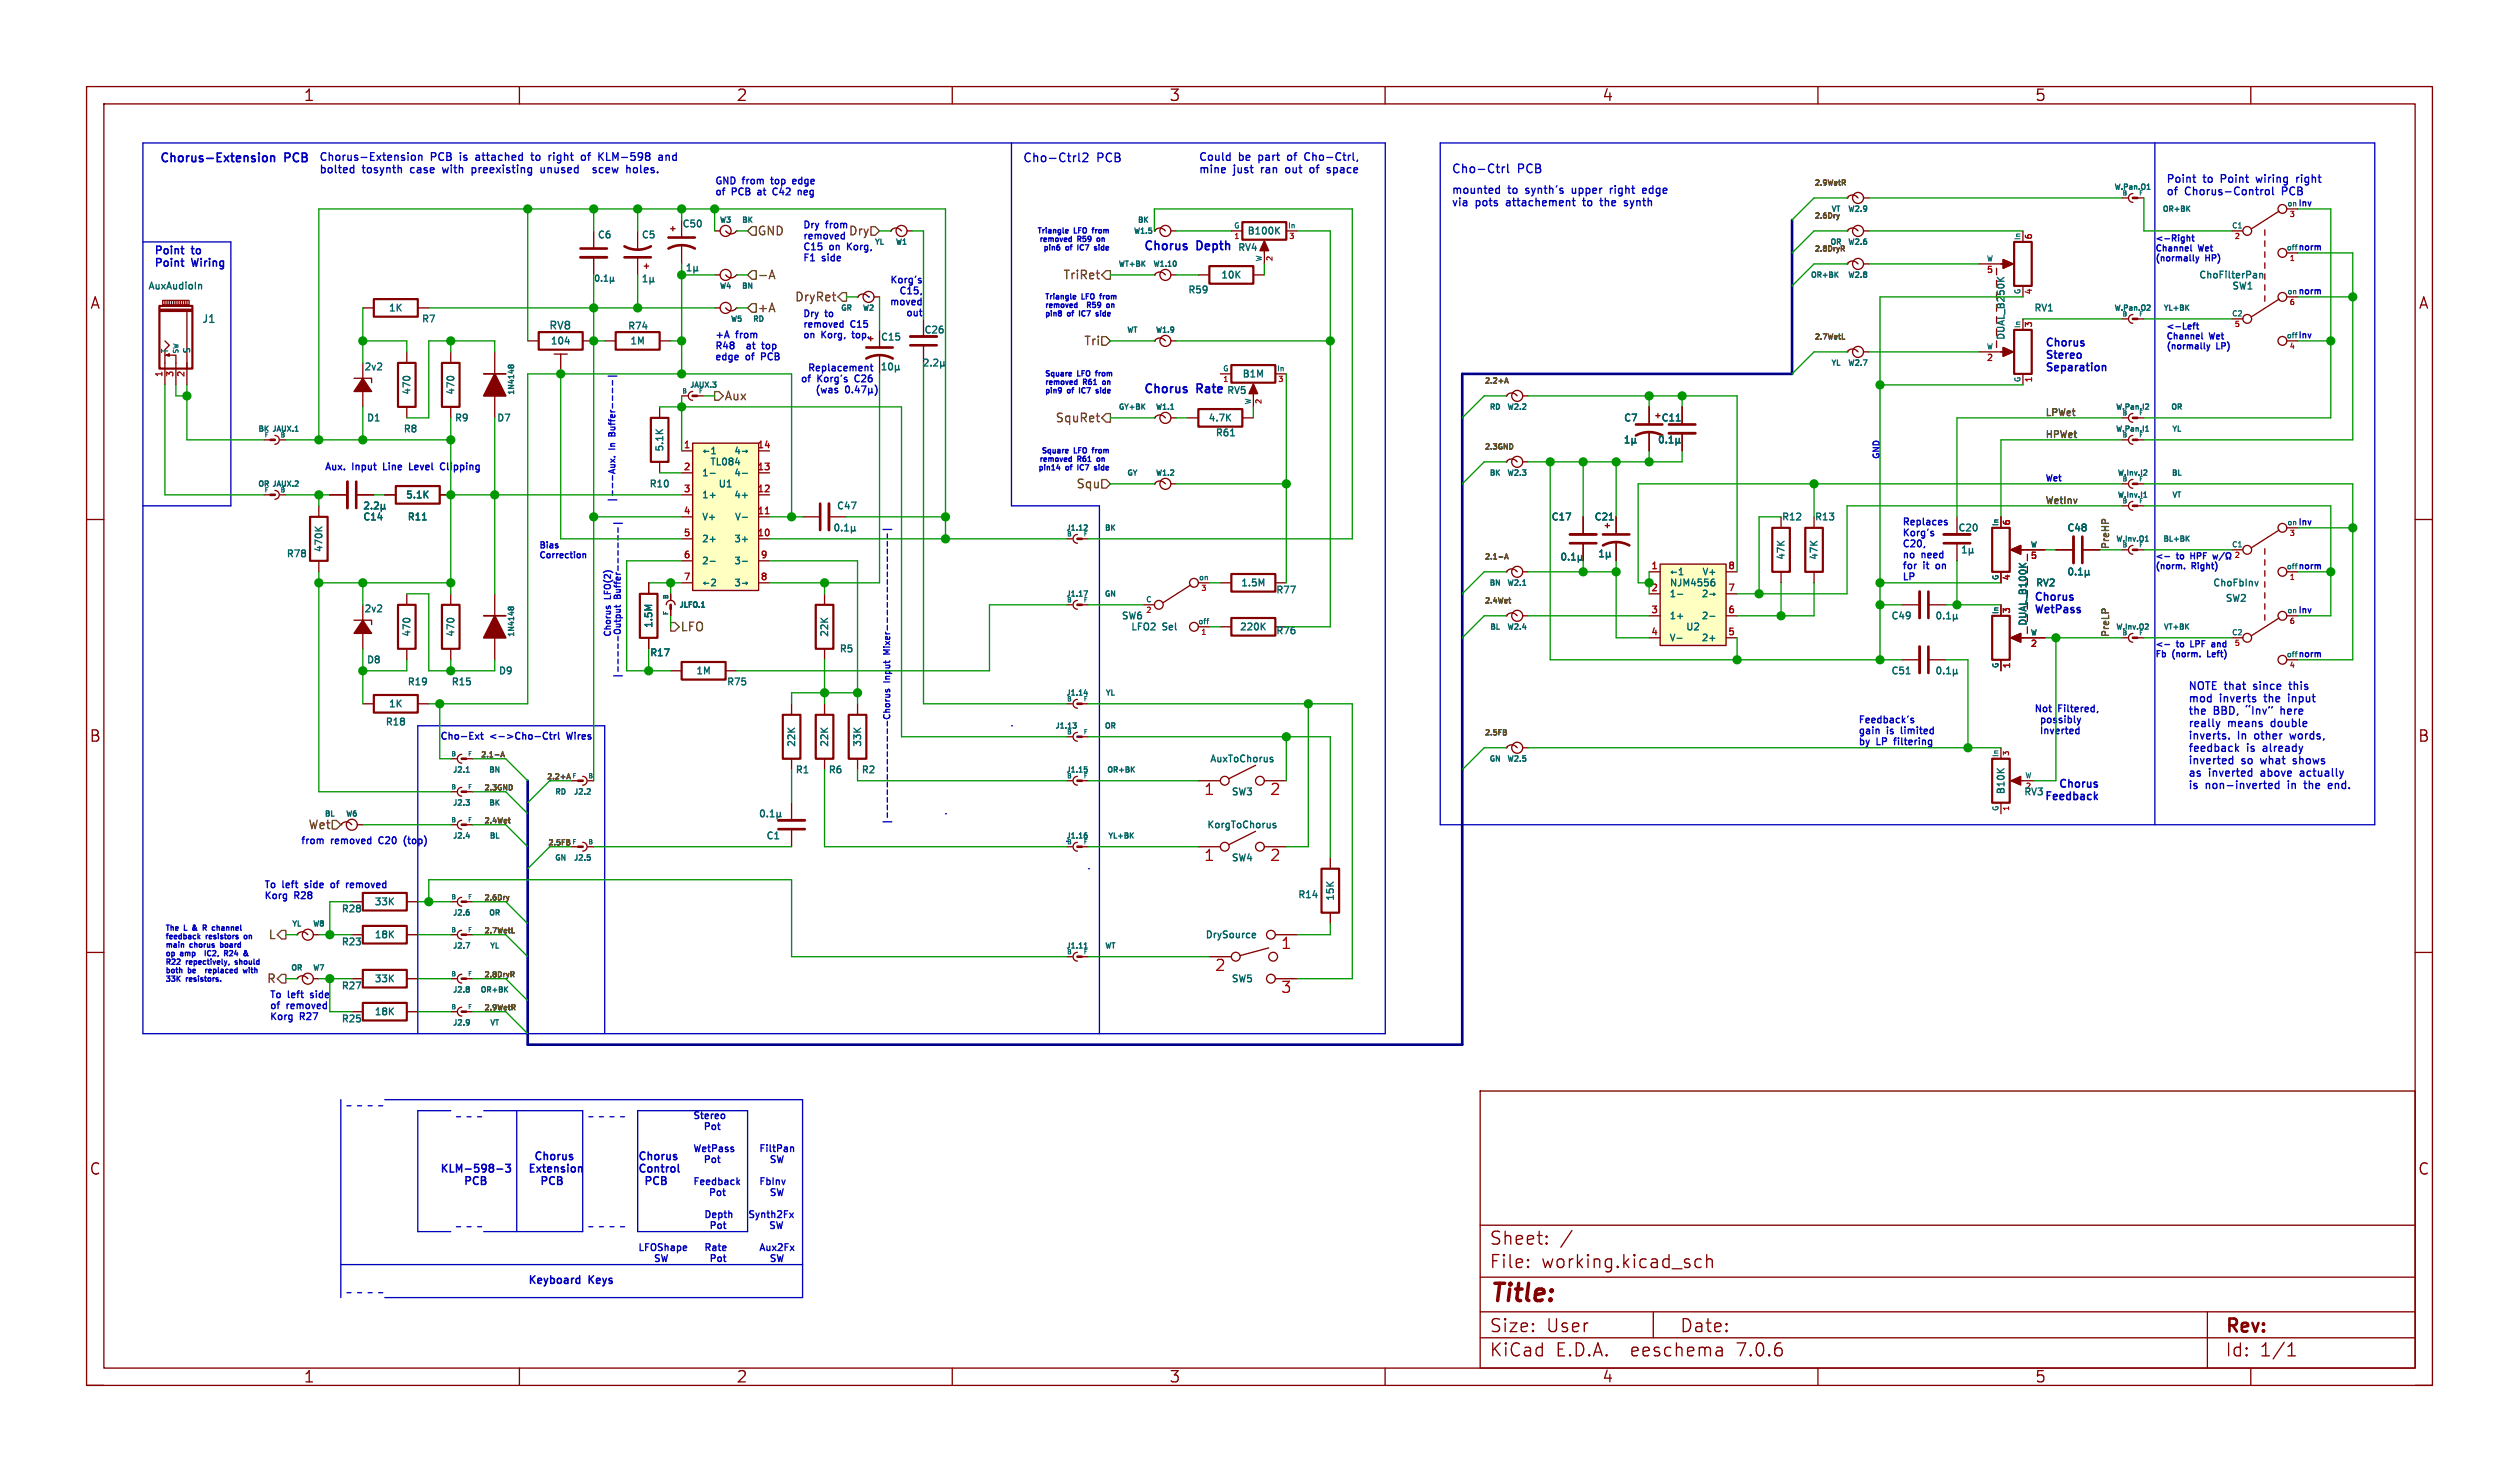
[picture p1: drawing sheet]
<svg xmlns="http://www.w3.org/2000/svg" width="291mm" height="170mm" viewBox="0 0 291 170" stroke-linecap="round" stroke-linejoin="round" font-family="sans-serif">
<defs><g id="words">
<text font-size="2.8" fill="#840000" x="172" y="150.9">Title:</text>
<g font-size="2.1" fill="#840000">
<text x="172" y="144">Sheet:</text>
<text x="172" y="146.7">File:</text>
<text x="178.1" y="146.7">working.kicad_sch</text>
<text x="172" y="154.1">Size:</text>
<text x="178.6" y="154.1">User</text>
<text x="194" y="154.1">Date:</text>
<text x="257" y="154.3">Rev:</text>
<text x="172" y="156.9">KiCad</text>
<text x="179.7" y="156.9">E.D.A.</text>
<text x="188.6" y="156.9">eeschema</text>
<text x="201" y="156.9">7.0.6</text>
<text x="257" y="156.9">Id:</text>
<text x="261.1" y="156.9">1/1</text>
</g>
<g font-size="1.8" fill="#840000">
<text x="35" y="11.9">1</text>
<text x="85" y="11.9">2</text>
<text x="135" y="11.9">3</text>
<text x="185" y="11.9">4</text>
<text x="235" y="11.9">5</text>
<text x="10.3" y="35.9">A</text>
<text x="279.3" y="35.9">A</text>
<text x="10.3" y="85.9">B</text>
<text x="279.2" y="85.9">B</text>
<text x="10.3" y="135.9">C</text>
<text x="279.2" y="135.9">C</text>
<text x="35" y="159.9">1</text>
<text x="85" y="159.9">2</text>
<text x="135" y="159.9">3</text>
<text x="185" y="159.9">4</text>
<text x="235" y="159.9">5</text>
</g>
<g font-size="1.8" fill="#a90000">
<text x="139" y="92.2">1</text>
<text x="146.6" y="92.2">2</text>
<text x="139" y="99.8">1</text>
<text x="146.6" y="99.8">2</text>
<text x="140.3" y="112.5">2</text>
<text x="147.9" y="109.9">1</text>
<text x="147.9" y="115">3</text>
</g>
<g font-size="1.4" fill="#0000c2">
<text x="18.4" y="18.8">Chorus-Extension</text>
<text x="33" y="18.8">PCB</text>
<text x="118.1" y="18.8">Cho-Ctrl2</text>
<text x="126.8" y="18.8">PCB</text>
<text x="167.6" y="20.1">Cho-Ctrl</text>
<text x="175.4" y="20.1">PCB</text>
<text x="132.1" y="29">Chorus</text>
<text x="138.3" y="29">Depth</text>
<text x="132.1" y="45.5">Chorus</text>
<text x="138.3" y="45.5">Rate</text>
</g>
<g font-size="1.4" fill="#725600">
<text x="87.4" y="27.4">GND</text>
<text x="97.9" y="27.4">Dry</text>
<text x="87.4" y="32.5">-A</text>
<text x="91.7" y="35">DryRet</text>
<text x="122.7" y="32.5">TriRet</text>
<text x="87.4" y="36.3">+A</text>
<text x="125.1" y="40.1">Tri</text>
<text x="83.6" y="46.4">Aux</text>
<text x="121.8" y="49">SquRet</text>
<text x="124.2" y="56.6">Squ</text>
<text x="78.5" y="73.1">LFO</text>
<text x="35.5" y="96">Wet</text>
<text x="30.7" y="113.8">R</text>
<text x="30.9" y="108.7">L</text>
</g>
<g font-size="1.2" fill="#0000c2">
<text x="36.8" y="18.6">Chorus-Extension</text>
<text x="36.8" y="20.1">bolted</text>
<text x="41.9" y="20.1">tosynth</text>
<text x="47.7" y="20.1">case</text>
<text x="49.8" y="18.6">PCB</text>
<text x="51.7" y="20.1">with</text>
<text x="53.4" y="18.6">is</text>
<text x="55.3" y="20.1">preexisting</text>
<text x="55.5" y="18.6">attached</text>
<text x="62.2" y="18.6">to</text>
<text x="63.6" y="20.1">unused</text>
<text x="64.5" y="18.6">right</text>
<text x="68.6" y="18.6">of</text>
<text x="70.2" y="20.1">scew</text>
<text x="70.8" y="18.6">KLM-598</text>
<text x="74.3" y="20.1">holes.</text>
<text x="78.1" y="18.6">and</text>
<text x="138.4" y="18.6">Could</text>
<text x="138.4" y="20.1">mine</text>
<text x="142.6" y="20.1">just</text>
<text x="143.2" y="18.6">be</text>
<text x="145.7" y="18.6">part</text>
<text x="146" y="20.1">ran</text>
<text x="149.1" y="20.1">out</text>
<text x="149.3" y="18.6">of</text>
<text x="151.6" y="18.6">Cho-Ctrl,</text>
<text x="152.2" y="20.1">of</text>
<text x="154.4" y="20.1">space</text>
<text x="167.6" y="22.4">mounted</text>
<text x="167.6" y="23.9">via</text>
<text x="170.5" y="23.9">pots</text>
<text x="174.3" y="22.4">to</text>
<text x="174.3" y="23.9">attachement</text>
<text x="176.5" y="22.4">synth's</text>
<text x="182.2" y="22.4">upper</text>
<text x="183.5" y="23.9">to</text>
<text x="185.7" y="23.9">the</text>
<text x="186.8" y="22.4">right</text>
<text x="188.8" y="23.9">synth</text>
<text x="190.9" y="22.4">edge</text>
<text x="250.2" y="21.2">Point</text>
<text x="250.2" y="22.6">of</text>
<text x="252.5" y="22.6">Chorus-Control</text>
<text x="254.6" y="21.2">to</text>
<text x="256.8" y="21.2">Point</text>
<text x="261.2" y="21.2">wiring</text>
<text x="263.9" y="22.6">PCB</text>
<text x="266.1" y="21.2">right</text>
<text x="17.8" y="29.4">Point</text>
<text x="22.2" y="29.4">to</text>
<text x="17.8" y="30.9">Point</text>
<text x="22.2" y="30.9">Wiring</text>
<text x="236.2" y="40.1">Chorus</text>
<text x="236.2" y="41.5">Stereo</text>
<text x="236.2" y="42.9">Separation</text>
<text x="234.9" y="69.4">Chorus</text>
<text x="234.9" y="70.9">WetPass</text>
<text x="252.7" y="79.7">NOTE that</text>
<text x="252.7" y="81.2">mod</text>
<text x="252.7" y="82.6">the</text>
<text x="255.8" y="82.6">BBD,</text>
<text x="256.5" y="81.2">inverts</text>
<text x="260.6" y="79.7">since</text>
<text x="261.9" y="81.2">the</text>
<text x="264" y="82.6">here</text>
<text x="264.9" y="81.2">input</text>
<text x="265" y="79.7">this</text>
<text x="252.7" y="84">really</text>
<text x="252.7" y="85.5">inverts.</text>
<text x="252.7" y="86.9">feedback</text>
<text x="252.7" y="88.3">inverted</text>
<text x="252.7" y="89.8">as</text>
<text x="255.2" y="89.8">inverted</text>
<text x="257.4" y="84">means</text>
<text x="258.6" y="85.5">In</text>
<text x="259" y="88.3">so</text>
<text x="259.6" y="86.9">is</text>
<text x="260.7" y="85.5">other</text>
<text x="261.5" y="88.3">what</text>
<text x="261.5" y="89.8">above</text>
<text x="261.7" y="86.9">already</text>
<text x="262.6" y="84">double</text>
<text x="265.1" y="85.5">words,</text>
<text x="265.5" y="88.3">shows</text>
<text x="266.3" y="89.8">actually</text>
<text x="236" y="92.5">Feedback</text>
<text x="237.6" y="91">Chorus</text>
<text x="252.7" y="91.2">is</text>
<text x="254.8" y="91.2">non-inverted</text>
<text x="264.6" y="91.2">in</text>
<text x="266.8" y="91.2">the</text>
<text x="269.8" y="91.2">end.</text>
<text x="50.8" y="135.5">KLM-598-3</text>
<text x="54.9" y="136.9">PCB</text>
<text x="61" y="135.5">Extension</text>
<text x="62" y="134">Chorus</text>
<text x="63" y="136.9">PCB</text>
<text x="73.7" y="134">Chorus</text>
<text x="73.7" y="135.5">Control</text>
<text x="74.7" y="136.9">PCB</text>
<text x="61" y="148.3">Keyboard</text>
<text x="68.1" y="148.3">Keys</text>
</g>
<g font-size="1.2" fill="#006464">
<text x="23.2" y="37.5">J1</text>
<text x="63.3" y="38.3">RV8</text>
</g>
<g font-size="1.1" fill="#0000c2">
<text x="82.5" y="21.3">GND</text>
<text x="82.5" y="22.6">of</text>
<text x="84.6" y="22.6">PCB</text>
<text x="85.8" y="21.3">from</text>
<text x="87.9" y="22.6">at</text>
<text x="89.4" y="21.3">top</text>
<text x="89.9" y="22.6">C42</text>
<text x="92.2" y="21.3">edge</text>
<text x="93.1" y="22.6">neg</text>
<text x="92.7" y="26.4">Dry</text>
<text x="92.7" y="27.7">removed</text>
<text x="92.7" y="29">C15</text>
<text x="95.5" y="26.4">from</text>
<text x="95.9" y="29">on</text>
<text x="98.2" y="29">Korg,</text>
<text x="92.7" y="30.2">F1</text>
<text x="95" y="30.2">side</text>
<text x="102.6" y="35.3">moved</text>
<text x="102.7" y="32.8">Korg's</text>
<text x="103.7" y="34">C15,</text>
<text x="82.5" y="39.1">+A</text>
<text x="82.5" y="40.4">R48</text>
<text x="82.5" y="41.7">edge</text>
<text x="85.1" y="39.1">from</text>
<text x="86.2" y="41.7">of</text>
<text x="86.6" y="40.4">at</text>
<text x="88.3" y="41.7">PCB</text>
<text x="88.7" y="40.4">top</text>
<text x="92.7" y="36.7">Dry</text>
<text x="92.7" y="37.9">removed</text>
<text x="92.7" y="39.1">on</text>
<text x="95" y="39.1">Korg,</text>
<text x="95.4" y="36.7">to</text>
<text x="98.3" y="37.9">C15</text>
<text x="98.8" y="39.1">top.</text>
<text x="104.5" y="36.6">out</text>
<text x="92.3" y="44.2">of</text>
<text x="93.2" y="42.9">Replacement</text>
<text x="94" y="45.5">(was</text>
<text x="94.4" y="44.2">Korg's</text>
<text x="99" y="44.2">C26</text>
<text x="37.5" y="54.4">Aux.</text>
<text x="40.8" y="54.4">Input</text>
<text x="44.7" y="54.4">Line</text>
<text x="48" y="54.4">Level</text>
<text x="51.9" y="54.4">Clipping</text>
<text x="219.7" y="60.7">Replaces</text>
<text x="219.7" y="62">Korg's</text>
<text x="219.7" y="63.3">C20,</text>
<text x="219.7" y="64.5">no</text>
<text x="219.7" y="65.8">for</text>
<text x="222" y="64.5">need</text>
<text x="222.3" y="65.8">it</text>
<text x="224" y="65.8">on</text>
<text x="219.7" y="67.1">LP</text>
<text x="214.6" y="83.6">Feedback's</text>
<text x="234.9" y="82.3">Not</text>
<text x="235.8" y="83.6">possibly</text>
<text x="237.8" y="82.3">Filtered,</text>
<text x="50.8" y="85.5">Cho-Ext</text>
<text x="56.7" y="85.5">&lt;-&gt;Cho-Ctrl</text>
<text x="65.9" y="85.5">Wires</text>
<text x="214.6" y="84.8">gain</text>
<text x="214.6" y="86.1">by</text>
<text x="216.8" y="86.1">LP</text>
<text x="218" y="84.8">is</text>
<text x="219.2" y="86.1">filtering</text>
<text x="220" y="84.8">limited</text>
<text x="235.8" y="84.8">Inverted</text>
<text x="34.6" y="97.5">from</text>
<text x="38.2" y="97.5">removed</text>
<text x="44" y="97.5">C20</text>
<text x="47.2" y="97.5">(top)</text>
<text x="30.5" y="102.6">To</text>
<text x="30.5" y="103.9">Korg</text>
<text x="32.7" y="102.6">left</text>
<text x="34.1" y="103.9">R28</text>
<text x="35.6" y="102.6">side</text>
<text x="38.9" y="102.6">of</text>
<text x="40.9" y="102.6">removed</text>
<text x="31.1" y="115.3">To</text>
<text x="31.1" y="116.6">of</text>
<text x="31.1" y="117.9">Korg</text>
<text x="33.2" y="116.6">removed</text>
<text x="33.3" y="115.3">left</text>
<text x="34.7" y="117.9">R27</text>
<text x="36.2" y="115.3">side</text>
<text x="80" y="129.3">Stereo</text>
<text x="81.8" y="130.6">Pot</text>
<text x="80" y="133.1">WetPass</text>
<text x="80" y="136.9">Feedback</text>
<text x="81.8" y="134.4">Pot</text>
<text x="87.6" y="136.9">FbInv</text>
<text x="87.6" y="133.1">FiltPan</text>
<text x="89.4" y="134.4">SW</text>
<text x="81.3" y="140.7">Depth</text>
<text x="82.2" y="142">Pot</text>
<text x="82.7" y="138.2">Pot</text>
<text x="86.4" y="140.7">Synth2Fx</text>
<text x="89.4" y="138.2">SW</text>
<text x="90" y="142">SW</text>
<text x="73.7" y="144.5">LFOShape</text>
<text x="76.4" y="145.8">SW</text>
<text x="81.3" y="144.5">Rate</text>
<text x="82.2" y="145.8">Pot</text>
<text x="87.6" y="144.5">Aux2Fx</text>
<text x="89.4" y="145.8">SW</text>
</g>
<g font-size="1.1" fill="#006464">
<text x="68.9" y="27.7">C6</text>
<text x="74" y="27.7">C5</text>
<text x="78.7" y="26.5">C50</text>
<text x="142.9" y="29.2">RV4</text>
<text x="144" y="27.3">B100K</text>
<text x="17" y="33.6">AuxAudioIn</text>
<text x="137.1" y="34.1">R59</text>
<text x="140.9" y="32.4">10K</text>
<text x="253.9" y="32.4">ChoFilterPan</text>
<text x="257.7" y="33.6">SW1</text>
<text x="44.8" y="36.2">1K</text>
<text x="48.6" y="37.5">R7</text>
<text x="63.5" y="40">104</text>
<text x="72.4" y="38.3">R74</text>
<text x="72.7" y="40">1M</text>
<text x="101.6" y="39.5">C15</text>
<text x="106.7" y="38.7">C26</text>
<text x="231.8" y="39.4" transform="rotate(-90 231.8 39.4)">DUAL_B250K</text>
<text x="234.9" y="36.2">RV1</text>
<text x="42" y="43">2v2</text>
<text x="47.6" y="45.7" transform="rotate(-90 47.6 45.7)">470</text>
<text x="52.7" y="45.7" transform="rotate(-90 52.7 45.7)">470</text>
<text x="141.6" y="45.7">RV5</text>
<text x="143.4" y="43.8">B1M</text>
<text x="42.3" y="48.9">D1</text>
<text x="46.5" y="50.2">R8</text>
<text x="52.4" y="48.9">R9</text>
<text x="57.3" y="48.9">D7</text>
<text x="76.8" y="52.3" transform="rotate(-90 76.8 52.3)">5.1K</text>
<text x="81.9" y="54">TL084</text>
<text x="139.5" y="48.9">4.7K</text>
<text x="140.3" y="50.6">R61</text>
<text x="187.5" y="48.9">C7</text>
<text x="191.8" y="48.9">C11</text>
<text x="46.8" y="57.8">5.1K</text>
<text x="74.9" y="56.5">R10</text>
<text x="81" y="55.2">1-</text>
<text x="81" y="57.8">1+</text>
<text x="82.9" y="56.5">U1</text>
<text x="84.6" y="57.8">4+</text>
<text x="84.6" y="55.2">4-</text>
<text x="96.6" y="59">C47</text>
<text x="33" y="64.6">R78</text>
<text x="37.5" y="63.9" transform="rotate(-90 37.5 63.9)">470K</text>
<text x="41.8" y="60.3">C14</text>
<text x="47" y="60.3">R11</text>
<text x="81" y="60.3">V+</text>
<text x="81" y="62.8">2+</text>
<text x="81" y="65.4">2-</text>
<text x="84.6" y="62.8">3+</text>
<text x="84.6" y="65.4">3-</text>
<text x="84.7" y="60.3">V-</text>
<text x="179.1" y="60.3">C17</text>
<text x="184.1" y="60.3">C21</text>
<text x="205.7" y="60.3">R12</text>
<text x="206.4" y="64.8" transform="rotate(-90 206.4 64.8)">47K</text>
<text x="209.5" y="60.3">R13</text>
<text x="210.2" y="64.8" transform="rotate(-90 210.2 64.8)">47K</text>
<text x="226.1" y="61.6">C20</text>
<text x="238.7" y="61.6">C48</text>
<text x="42" y="70.9">2v2</text>
<text x="129.5" y="71.7">SW6</text>
<text x="143.2" y="67.9">1.5M</text>
<text x="147.3" y="68.8">R77</text>
<text x="192.8" y="67.9">NJM4556</text>
<text x="192.8" y="69.2">1-</text>
<text x="192.8" y="71.7">1+</text>
<text x="196.4" y="71.7">2-</text>
<text x="196.5" y="66.6">V+</text>
<text x="218.4" y="71.7">C49</text>
<text x="235.1" y="67.9">RV2</text>
<text x="255.5" y="67.9">ChoFbInv</text>
<text x="257" y="69.7">SW2</text>
<text x="42.3" y="76.8">D8</text>
<text x="47.6" y="73.7" transform="rotate(-90 47.6 73.7)">470</text>
<text x="52.7" y="73.7" transform="rotate(-90 52.7 73.7)">470</text>
<text x="75" y="76">R17</text>
<text x="75.6" y="72.7" transform="rotate(-90 75.6 72.7)">1.5M</text>
<text x="95.9" y="73.7" transform="rotate(-90 95.9 73.7)">22K</text>
<text x="96.9" y="75.6">R5</text>
<text x="130.5" y="73">LFO2</text>
<text x="134.3" y="73">Sel</text>
<text x="143.1" y="73">220K</text>
<text x="147.3" y="73.5">R76</text>
<text x="192.8" y="74.3">V-</text>
<text x="194.6" y="73">U2</text>
<text x="196.4" y="74.3">2+</text>
<text x="234.3" y="72.4" transform="rotate(-90 234.3 72.4)">DUAL_B100K</text>
<text x="44.4" y="84">R18</text>
<text x="44.8" y="81.9">1K</text>
<text x="47" y="79.4">R19</text>
<text x="52" y="79.4">R15</text>
<text x="57.5" y="78.1">D9</text>
<text x="80.3" y="78.1">1M</text>
<text x="83.9" y="79.4">R75</text>
<text x="218.4" y="78.1">C51</text>
<text x="91.8" y="89.5">R1</text>
<text x="92.1" y="86.4" transform="rotate(-90 92.1 86.4)">22K</text>
<text x="95.6" y="89.5">R6</text>
<text x="95.9" y="86.4" transform="rotate(-90 95.9 86.4)">22K</text>
<text x="99.4" y="89.5">R2</text>
<text x="99.7" y="86.4" transform="rotate(-90 99.7 86.4)">33K</text>
<text x="139.7" y="88.3">AuxToChorus</text>
<text x="139.3" y="95.9">KorgToChorus</text>
<text x="142.2" y="92.1">SW3</text>
<text x="231.8" y="91.9" transform="rotate(-90 231.8 91.9)">B10K</text>
<text x="233.7" y="92.1">RV3</text>
<text x="88.4" y="97.1">C1</text>
<text x="142.2" y="99.7">SW4</text>
<text x="39.3" y="105.6">R28</text>
<text x="43.2" y="104.8">33K</text>
<text x="149.8" y="103.9">R14</text>
<text x="154.3" y="104.2" transform="rotate(-90 154.3 104.2)">15K</text>
<text x="39.3" y="109.4">R23</text>
<text x="43.2" y="113.7">33K</text>
<text x="43.2" y="108.6">18K</text>
<text x="139.1" y="108.6">DrySource</text>
<text x="142.2" y="113.7">SW5</text>
<text x="39.3" y="118.3">R25</text>
<text x="39.3" y="114.5">R27</text>
<text x="43.2" y="117.5">18K</text>
</g>
<g font-size="1.1" fill="#a90000">
<text x="78.9" y="51.8">1</text>
<text x="87.4" y="51.8">14</text>
<text x="78.9" y="54.4">2</text>
<text x="78.9" y="56.9">3</text>
<text x="78.9" y="59.4">4</text>
<text x="87.4" y="59.4">11</text>
<text x="87.4" y="56.9">12</text>
<text x="87.4" y="54.4">13</text>
<text x="78.9" y="62">5</text>
<text x="78.9" y="64.5">6</text>
<text x="87.4" y="62">10</text>
<text x="87.7" y="64.5">9</text>
<text x="190.6" y="65.8">1</text>
<text x="199.5" y="65.8">8</text>
<text x="78.9" y="67.1">7</text>
<text x="87.7" y="67.1">8</text>
<text x="190.6" y="70.9">3</text>
<text x="199.5" y="70.9">6</text>
<text x="199.5" y="68.3">7</text>
<text x="190.6" y="73.4">4</text>
<text x="199.5" y="73.4">5</text>
</g>
<g font-size="1.1" fill="#0f0f0f">
<text x="236.2" y="50.6">HPWet</text>
<text x="236.2" y="48.1">LPWet</text>
<text x="236.2" y="58.3">WetInv</text>
<text x="243.7" y="63.5" transform="rotate(-90 243.7 63.5)">PreHP</text>
<text x="243.7" y="73.7" transform="rotate(-90 243.7 73.7)">PreLP</text>
</g>
<text font-size="1.1" fill="#009600" x="190.6" y="68.3">2</text>
<g font-size="1" fill="#0000c2">
<text x="265.4" y="23.9">Inv</text>
<text x="248.9" y="27.9">&lt;-Right</text>
<text x="248.9" y="29.1">Channel</text>
<text x="254" y="29.1">Wet</text>
<text x="265.4" y="29">norm</text>
<text x="248.9" y="30.2">(normally</text>
<text x="254.9" y="30.2">HP)</text>
<text x="265.4" y="34">norm</text>
<text x="250.2" y="38.1">&lt;-Left</text>
<text x="250.2" y="39.2">Channel</text>
<text x="250.2" y="40.4">(normally</text>
<text x="255.3" y="39.2">Wet</text>
<text x="256.1" y="40.4">LP)</text>
<text x="265.4" y="39.1">Inv</text>
<text x="71.1" y="51.8" transform="rotate(-90 71.1 51.8)">In</text>
<text x="71.1" y="50" transform="rotate(-90 71.1 50)">Buffer----|</text>
<text x="217.2" y="53.1" transform="rotate(-90 217.2 53.1)">GND</text>
<text x="236.2" y="55.6">Wet</text>
<text x="62.2" y="63.4">Bias</text>
<text x="62.2" y="64.5">Correction</text>
<text x="248.9" y="64.6">&lt;-</text>
<text x="248.9" y="65.8">(norm.</text>
<text x="251.5" y="64.6">to</text>
<text x="253.3" y="65.8">Right)</text>
<text x="253.4" y="64.6">HPF</text>
<text x="265.4" y="60.7">Inv</text>
<text x="265.4" y="65.8">norm</text>
<text x="70.6" y="70.8" transform="rotate(-90 70.6 70.8)">Chorus</text>
<text x="70.6" y="66.3" transform="rotate(-90 70.6 66.3)">LFO(2)</text>
<text x="71.8" y="69.1" transform="rotate(-90 71.8 69.1)">Buffer------|</text>
<text x="265.4" y="70.9">Inv</text>
<text x="102.9" y="75.3" transform="rotate(-90 102.9 75.3)">Mixer-------------|</text>
<text x="248.9" y="74.8">&lt;-</text>
<text x="248.9" y="76">Fb</text>
<text x="251" y="76">(norm.</text>
<text x="251.5" y="74.8">to</text>
<text x="253.4" y="74.8">LPF</text>
<text x="255.4" y="76">Left)</text>
<text x="256.2" y="74.8">and</text>
<text x="265.4" y="76">norm</text>
<text x="71.8" y="78.5" transform="rotate(-90 71.8 78.5)">|-----Output</text>
<text x="102.9" y="78.8" transform="rotate(-90 102.9 78.8)">Input</text>
</g>
<g font-size="1" fill="#a90000">
<text x="235.1" y="27.8" transform="rotate(-90 235.1 27.8)">6</text>
<text x="229.4" y="31.9">5</text>
<text x="235.1" y="34.1" transform="rotate(-90 235.1 34.1)">4</text>
<text x="235.1" y="37.9" transform="rotate(-90 235.1 37.9)">3</text>
<text x="18.8" y="43.7" transform="rotate(-90 18.8 43.7)">1</text>
<text x="20.1" y="43.7" transform="rotate(-90 20.1 43.7)">3</text>
<text x="21.3" y="43.7" transform="rotate(-90 21.3 43.7)">2</text>
<text x="229.4" y="42">2</text>
<text x="235.1" y="44.3" transform="rotate(-90 235.1 44.3)">1</text>
<text x="232.5" y="60.8" transform="rotate(-90 232.5 60.8)">6</text>
<text x="234.5" y="64.9">5</text>
<text x="232.5" y="71" transform="rotate(-90 232.5 71)">3</text>
<text x="232.5" y="67.2" transform="rotate(-90 232.5 67.2)">4</text>
<text x="232.5" y="77.3" transform="rotate(-90 232.5 77.3)">1</text>
<text x="234.5" y="75.1">2</text>
</g>
<g font-size="1" fill="#006464">
<text x="19.6" y="40.9" transform="rotate(-90 19.6 40.9)">T</text>
<text x="22.2" y="40.9" transform="rotate(-90 22.2 40.9)">S</text>
</g>
<g font-size=".9" fill="#006464">
<text x="213.3" y="24.7">W2.9</text>
<text x="213.3" y="28.5">W2.6</text>
<text x="213.3" y="32.3">W2.8</text>
<text x="174" y="47.5">W2.2</text>
<text x="213.3" y="42.5">W2.7</text>
<text x="174" y="55.2">W2.3</text>
<text x="174" y="67.9">W2.1</text>
<text x="174" y="72.9">W2.4</text>
<text x="52.2" y="89.4">J2.1</text>
<text x="174" y="88.2">W2.5</text>
<text x="52.2" y="93.3">J2.3</text>
<text x="66.1" y="92">J2.2</text>
<text x="52.2" y="97.1">J2.4</text>
<text x="66.1" y="99.6">J2.5</text>
<text x="52.2" y="106">J2.6</text>
<text x="52.2" y="109.8">J2.7</text>
<text x="52.2" y="114.8">J2.8</text>
<text x="52.2" y="118.7">J2.9</text>
</g>
<g font-size=".8" fill="#0f0f0f">
<text x="209.5" y="21.5">2.9WetR</text>
<text x="209.5" y="29.1">2.8DryR</text>
<text x="209.5" y="25.3">2.6Dry</text>
<text x="211.3" y="28.5">OR</text>
<text x="211.4" y="24.7">VT</text>
<text x="209.5" y="39.2">2.7WetL</text>
<text x="171.4" y="44.3">2.2+A</text>
<text x="171.4" y="51.9">2.3GND</text>
<text x="171.4" y="64.6">2.1-A</text>
<text x="171.4" y="69.7">2.4Wet</text>
<text x="55.4" y="87.5">2.1-A</text>
<text x="171.4" y="85">2.5FB</text>
<text x="55.9" y="95.1">2.4Wet</text>
<text x="55.9" y="91.3">2.3GND</text>
<text x="63.1" y="97.7">2.5FB</text>
<text x="55.9" y="107.8">2.7WetL</text>
<text x="55.9" y="104">2.6Dry</text>
<text x="55.9" y="112.9">2.8DryR</text>
<text x="55.9" y="116.7">2.9WetR</text>
</g>
<g font-size=".8" fill="#006464">
<text x="244.1" y="22.1">W.Pan.O1</text>
<text x="264.1" y="23.9">on</text>
<text x="83" y="25.9">W3</text>
<text x="85.6" y="25.9">BK</text>
<text x="100.9" y="28.5">YL</text>
<text x="103.3" y="28.5">W1</text>
<text x="130.8" y="27.2">W1.5</text>
<text x="131.3" y="25.9">BK</text>
<text x="142.4" y="26.4">G</text>
<text x="148.7" y="26.4">In</text>
<text x="233.4" y="27.8" transform="rotate(-90 233.4 27.8)">In</text>
<text x="249.7" y="24.7">OR+BK</text>
<text x="257.7" y="26.4">C1</text>
<text x="264" y="29">off</text>
<text x="83" y="33.6">W4</text>
<text x="85.6" y="33.6">BN</text>
<text x="129.1" y="31">WT+BK</text>
<text x="133.1" y="31">W1.10</text>
<text x="145.8" y="30.3" transform="rotate(-90 145.8 30.3)">W</text>
<text x="209" y="32.3">OR+BK</text>
<text x="229.4" y="30.2">W</text>
<text x="233.4" y="34.1" transform="rotate(-90 233.4 34.1)">G</text>
<text x="264.1" y="34">on</text>
<text x="20.8" y="40.9" transform="rotate(-90 20.8 40.9)">SW</text>
<text x="84.3" y="37.4">W5</text>
<text x="86.9" y="37.4">RD</text>
<text x="97" y="36.1">GR</text>
<text x="99.5" y="36.1">W2</text>
<text x="130.1" y="38.6">WT</text>
<text x="133.4" y="38.6">W1.9</text>
<text x="229.4" y="40.4">W</text>
<text x="233.4" y="38" transform="rotate(-90 233.4 38)">In</text>
<text x="244.1" y="36.1">W.Pan.O2</text>
<text x="249.8" y="36.1">YL+BK</text>
<text x="257.7" y="36.6">C2</text>
<text x="264" y="39.1">off</text>
<text x="59.6" y="45.8" transform="rotate(-90 59.6 45.8)">1N4148</text>
<text x="79.6" y="45">JAUX.3</text>
<text x="129.1" y="47.5">GY+BK</text>
<text x="133.4" y="47.5">W1.1</text>
<text x="141.2" y="42.9">G</text>
<text x="144.5" y="46.8" transform="rotate(-90 144.5 46.8)">W</text>
<text x="147.4" y="42.9">In</text>
<text x="171.9" y="47.5">RD</text>
<text x="211.4" y="42.4">YL</text>
<text x="233.4" y="44.2" transform="rotate(-90 233.4 44.2)">G</text>
<text x="244.3" y="47.5">W.Pan.I2</text>
<text x="250.7" y="47.5">OR</text>
<text x="29.7" y="50.1">BK JAUX.1</text>
<text x="244.3" y="50.1">W.Pan.I1</text>
<text x="250.8" y="50.1">YL</text>
<text x="29.7" y="56.4">OR JAUX.2</text>
<text x="130.1" y="55.1">GY</text>
<text x="133.4" y="55.1">W1.2</text>
<text x="171.9" y="55.1">BK</text>
<text x="244.5" y="57.7">W.Inv.I1</text>
<text x="244.5" y="55.1">W.Inv.I2</text>
<text x="250.7" y="55.1">BL</text>
<text x="250.8" y="57.7">VT</text>
<text x="123" y="61.5">J1.12</text>
<text x="127.5" y="61.5">BK</text>
<text x="230.9" y="60.9" transform="rotate(-90 230.9 60.9)">In</text>
<text x="234.5" y="63.2">W</text>
<text x="244.3" y="62.8">W.Inv.O1</text>
<text x="249.8" y="62.8">BL+BK</text>
<text x="257.7" y="63.2">C1</text>
<text x="264" y="65.8">off</text>
<text x="264.1" y="60.7">on</text>
<text x="78.3" y="70.4">JLFO.1</text>
<text x="123" y="69.1">J1.17</text>
<text x="127.5" y="69.1">GN</text>
<text x="132.3" y="69.6">C</text>
<text x="138.4" y="67.1">on</text>
<text x="171.9" y="67.8">BN</text>
<text x="230.9" y="71" transform="rotate(-90 230.9 71)">In</text>
<text x="230.9" y="67.1" transform="rotate(-90 230.9 67.1)">G</text>
<text x="264.1" y="70.9">on</text>
<text x="59.6" y="73.7" transform="rotate(-90 59.6 73.7)">1N4148</text>
<text x="138.3" y="72.1">off</text>
<text x="172" y="72.9">BL</text>
<text x="230.9" y="77.3" transform="rotate(-90 230.9 77.3)">G</text>
<text x="234.5" y="73.4">W</text>
<text x="244.3" y="72.9">W.Inv.O2</text>
<text x="249.8" y="72.9">VT+BK</text>
<text x="257.7" y="73.4">C2</text>
<text x="264" y="75.9">off</text>
<text x="123" y="80.5">J1.14</text>
<text x="127.6" y="80.5">YL</text>
<text x="56.4" y="89.4">BN</text>
<text x="121.8" y="84.4">J1.13</text>
<text x="123" y="89.4">J1.15</text>
<text x="127.5" y="84.4">OR</text>
<text x="127.8" y="89.4">OR+BK</text>
<text x="171.9" y="88.2">GN</text>
<text x="230.9" y="87.5" transform="rotate(-90 230.9 87.5)">In</text>
<text x="233.8" y="89.9">W</text>
<text x="37.4" y="94.5">BL</text>
<text x="39.8" y="94.5">W6</text>
<text x="56.4" y="93.2">BK</text>
<text x="64" y="92">RD</text>
<text x="230.9" y="93.8" transform="rotate(-90 230.9 93.8)">G</text>
<text x="233.9" y="91.4">2</text>
<text x="56.4" y="97.1">BL</text>
<text x="64" y="99.6">GN</text>
<text x="123" y="97.1">J1.16</text>
<text x="127.9" y="97.1">YL+BK</text>
<text x="33.6" y="107.2">YL</text>
<text x="36" y="107.2">W8</text>
<text x="56.4" y="105.9">OR</text>
<text x="33.5" y="112.3">OR</text>
<text x="36" y="112.3">W7</text>
<text x="56.5" y="109.8">YL</text>
<text x="123" y="109.8">J1.11</text>
<text x="127.5" y="109.8">WT</text>
<text x="55.4" y="114.8">OR+BK</text>
<text x="56.5" y="118.6">VT</text>
</g>
<g font-size=".8" fill="#0000c2">
<text x="119.6" y="27">Triangle</text>
<text x="119.9" y="28">removed</text>
<text x="120.3" y="29">pin6</text>
<text x="123.1" y="29">of</text>
<text x="124.1" y="27">LFO</text>
<text x="124.5" y="28">R59</text>
<text x="124.8" y="29">IC7</text>
<text x="126.5" y="27">from</text>
<text x="127" y="28">on</text>
<text x="127.1" y="29">side</text>
<text x="120.6" y="34.6">Triangle</text>
<text x="120.6" y="35.6">removed</text>
<text x="125.1" y="34.6">LFO</text>
<text x="126.1" y="35.6">R59</text>
<text x="127.5" y="34.6">from</text>
<text x="128.6" y="35.6">on</text>
<text x="120.6" y="36.6">pin8</text>
<text x="123.4" y="36.6">of</text>
<text x="125.1" y="36.6">IC7</text>
<text x="127.4" y="36.6">side</text>
<text x="120.6" y="43.5">Square</text>
<text x="120.6" y="44.5">removed</text>
<text x="120.6" y="45.5">pin9</text>
<text x="123.4" y="45.5">of</text>
<text x="124.6" y="43.5">LFO</text>
<text x="125.1" y="45.5">IC7</text>
<text x="125.3" y="44.5">R61</text>
<text x="127" y="43.5">from</text>
<text x="127.4" y="45.5">side</text>
<text x="127.8" y="44.5">on</text>
<text x="119.9" y="53.4">removed</text>
<text x="120.1" y="52.4">Square</text>
<text x="124.1" y="52.4">LFO</text>
<text x="124.5" y="53.4">R61</text>
<text x="126.5" y="52.4">from</text>
<text x="127" y="53.4">on</text>
<text x="119.7" y="54.4">pin14</text>
<text x="123.1" y="54.4">of</text>
<text x="124.8" y="54.4">IC7</text>
<text x="127.1" y="54.4">side</text>
<text x="63" y="90">2.2+A</text>
<text x="19" y="107.5">The</text>
<text x="21.4" y="107.5">L</text>
<text x="22.7" y="107.5">&amp;</text>
<text x="24.2" y="107.5">R</text>
<text x="25.6" y="107.5">channel</text>
<text x="19" y="108.5">feedback</text>
<text x="19" y="109.5">main</text>
<text x="19" y="110.5">op</text>
<text x="19" y="111.5">R22</text>
<text x="19" y="112.4">both</text>
<text x="19" y="113.4">33K</text>
<text x="21" y="110.5">amp</text>
<text x="21.6" y="111.5">repectively,</text>
<text x="21.6" y="113.4">resistors.</text>
<text x="21.9" y="112.4">be</text>
<text x="22.1" y="109.5">chorus</text>
<text x="23.9" y="108.5">resistors</text>
<text x="24.5" y="110.5">IC2,</text>
<text x="24.5" y="112.4">replaced</text>
<text x="25.9" y="109.5">board</text>
<text x="27" y="110.5">R24</text>
<text x="27.6" y="111.5">should</text>
<text x="28.7" y="108.5">on</text>
<text x="29.2" y="112.4">with</text>
<text x="41.3" y="128">-</text>
<text x="53.9" y="129.3">-</text>
<text x="69.2" y="129.3">-</text>
<text x="53.9" y="142">-</text>
<text x="69.2" y="142">-</text>
<text x="41.3" y="149.6">-</text>
</g>
<g font-size=".8" fill="#a90000">
<text x="142.5" y="27.9">1</text>
<text x="148.8" y="27.9">3</text>
<text x="258" y="27.9">2</text>
<text x="264.4" y="25.4">3</text>
<text x="147.3" y="30.3" transform="rotate(-90 147.3 30.3)">2</text>
<text x="264.4" y="30.4">1</text>
<text x="264.4" y="35.5">6</text>
<text x="258" y="38.1">5</text>
<text x="264.4" y="40.6">4</text>
<text x="141.2" y="44.4">1</text>
<text x="146" y="46.8" transform="rotate(-90 146 46.8)">2</text>
<text x="147.5" y="44.4">3</text>
<text x="258" y="64.7">2</text>
<text x="264.4" y="62.2">3</text>
<text x="132.3" y="71.1">2</text>
<text x="138.7" y="68.5">3</text>
<text x="264.4" y="67.3">1</text>
<text x="138.7" y="73.6">1</text>
<text x="258" y="74.9">5</text>
<text x="264.4" y="77.4">4</text>
<text x="264.4" y="72.3">6</text>
<text x="232.4" y="87.4" transform="rotate(-90 232.4 87.4)">3</text>
<text x="232.4" y="93.8" transform="rotate(-90 232.4 93.8)">1</text>
</g>
<g font-size=".7" fill="#006464">
<text x="245.1" y="22.6">B</text>
<text x="247" y="22.6">F</text>
<text x="245.1" y="36.6">B</text>
<text x="247" y="36.6">F</text>
<text x="78.7" y="45.5">B</text>
<text x="80.6" y="45.5">F</text>
<text x="30.5" y="50.5">F</text>
<text x="32.3" y="50.5">B</text>
<text x="245.1" y="50.5">B</text>
<text x="245.1" y="48">B</text>
<text x="247" y="50.5">F</text>
<text x="247" y="48">F</text>
<text x="30.5" y="56.9">F</text>
<text x="32.3" y="56.9">B</text>
<text x="245.1" y="58.2">B</text>
<text x="245.1" y="55.6">B</text>
<text x="247" y="58.2">F</text>
<text x="247" y="55.6">F</text>
<text x="123.2" y="62">B</text>
<text x="125.1" y="62">F</text>
<text x="245.1" y="63.2">B</text>
<text x="247" y="63.2">F</text>
<text x="77.2" y="71.1" transform="rotate(-90 77.2 71.1)">F</text>
<text x="77.2" y="69.3" transform="rotate(-90 77.2 69.3)">B</text>
<text x="123.2" y="69.6">B</text>
<text x="125.1" y="69.6">F</text>
<text x="245.1" y="73.4">B</text>
<text x="247" y="73.4">F</text>
<text x="123.2" y="81">B</text>
<text x="125.1" y="81">F</text>
<text x="52.1" y="87.4">B</text>
<text x="54" y="87.4">F</text>
<text x="66" y="89.9">F</text>
<text x="67.9" y="89.9">B</text>
<text x="123.2" y="89.9">B</text>
<text x="123.2" y="84.8">B</text>
<text x="125.1" y="89.9">F</text>
<text x="125.1" y="84.8">F</text>
<text x="52.1" y="95">B</text>
<text x="52.1" y="91.2">B</text>
<text x="54" y="95">F</text>
<text x="54" y="91.2">F</text>
<text x="66" y="97.5">F</text>
<text x="67.9" y="97.5">B</text>
<text x="125.1" y="97.5">F</text>
<text x="52.1" y="107.7">B</text>
<text x="52.1" y="103.9">B</text>
<text x="54" y="107.7">F</text>
<text x="54" y="103.9">F</text>
<text x="52.1" y="112.8">B</text>
<text x="54" y="112.8">F</text>
<text x="123.2" y="110.2">B</text>
<text x="125.1" y="110.2">F</text>
<text x="52.1" y="116.6">B</text>
<text x="54" y="116.6">F</text>
</g>
<text font-size=".7" fill="#0000c2" x="123.2" y="97.5">B</text>
</g></defs>
<g fill="none" stroke="#840000" stroke-width=".15">
<path d="M10 10h271v150h-271zM12 12h267v146h-267zM60 10v2M110 10v2M160 10v2M210 10v2M260 10v2M18.8 34.7h3v.5h-3zM19 39.4l.6 .5-.6 .5v4.1M19 34.7v.5M19.3 34.7v.5M19.6 34.7v.5"/>
<path d="M19.8 34.7v.5M20.1 34.7v.5M20.3 34.7v.5M20.6 34.7v.5M20.8 34.7v.5M21.1 34.7v.5M21.3 34.7v.5M21.6 34.7v.5M21.6 36v8.5M41.9 35.6h1.3M48.3 35.6h1.2M61 39.4h1.2"/>
<path d="M67.3 39.4h1.3M68.6 26.7v2M68.6 29.7v2.1M69.8 39.4h1.3M73.7 26.7v2M73.7 29.7v2.1M74.4 30.7h.5M74.7 30.5v.5M76.2 39.4h1.3M77.5 26.4h.5M77.7 26.2v.5M78.7 25.4v2"/>
<path d="M78.7 28.4v2.1M82.5 26.7h.7M82.5 35.6h.7M82.5 31.8h.7M83.8 31.8l.1 .1a.72 .72 0 0 0 1.1 0l.1-.1M83.8 35.6l.1 .1a.72 .72 0 0 0 1.1 0l.1-.1M83.8 26.7l.1 .1a.72 .72 0 0 0 1.1 0l.1-.1M85.1 31.8h.1M85.1 35.6h.1M85.1 26.7h.1M99.1 34.3l.1-.1a.72 .72 0 0 1 1 0l.1 .1M99.1 34.3h.1"/>
<path d="M101 34.3h.6M101.6 38.1v2M102.9 26.7l.1-.2a.72 .72 0 0 1 1 0l.1 .2M102.9 26.7h.1M104.8 26.7h.6M106.7 36.8v2.1M106.7 39.9v2M133.3 26.7l.2-.2a.72 .72 0 0 1 1 0l.1 .2M133.3 26.7h.1M133.3 39.4l.2-.2a.72 .72 0 0 1 1 0l.1 .2M133.3 39.4h.1M133.3 31.8l.2-.2a.72 .72 0 0 1 1 0l.1 .2"/>
<path d="M133.3 31.8h.1M135.3 39.4h.6M135.3 26.7h.6M135.3 31.8h.6M138.4 31.8h1.3M142.2 26.7h1.3M144.8 31.8h1.2M146 28.2v2.3M148.6 26.7h1.3M213.4 22.9l.1-.2a.72 .72 0 0 1 1 0l.1 .2M213.4 22.9h.1M213.4 26.7l.1-.2a.72 .72 0 0 1 1 0l.1 .2"/>
<path d="M213.4 26.7h.1M213.4 30.5l.1-.1a.72 .72 0 0 1 1 0l.1 .1M213.4 30.5h.1M215.3 26.7h.6M215.3 22.9h.6M215.3 30.5h.6M228.6 30.5h3.6M230.6 31v.8M230.6 39.4v.7M233.7 26.7v1.2M233.7 33v1.3M233.7 36.8v1.3"/>
<path d="M245.1 22.9h.7M245.1 36.8h.7M246.4 36.3a.51 .51 0 0 0-.5 .5 .51 .51 0 0 0 .5 .5M246.4 22.4a.51 .51 0 0 0-.5 .5 .51 .51 0 0 0 .5 .5M247 22.9h.6M247 36.8h.6M257.8 26.7h1.3M257.8 36.8h1.3M261.6 26.5v.7M261.6 27.8v.6M261.6 29.1v.6M261.6 30.4v.6"/>
<path d="M261.6 31.6v.7M261.6 32.9v.6M261.6 34.2v.6M263.3 34.5l-3.2 2.1M263.3 24.4l-3.2 2M264.2 39.4h1.2M264.2 29.2h1.2M264.2 24.1h1.2M264.2 34.3h1.2M10 60h2M19.6 41.1l-.4-.1 .4-.1-.4 .1h1.1v3.5M30.5 50.8h.6"/>
<path d="M30.5 57.2h.6M31.7 56.6a.51 .51 0 0 1 .6 .6 .51 .51 0 0 1-.6 .5M31.7 50.3a.51 .51 0 0 1 .6 .5 .51 .51 0 0 1-.6 .5M32.3 50.8h.7M32.3 57.2h.7M36.8 58.4v1.3M38.1 57.2h2M40.9 43.7h2v.5M41.1 57.2h2.1M41.9 41.9v5.1M44.4 57.2h1.3M47 40.6v1.3"/>
<path d="M47 47v1.3M50.8 57.2h1.3M52.1 40.6v1.3M52.1 47v1.3M57.1 40.6v7.7M64 40.9h1.5M64.8 40.9v2.3M76.2 47v1.3M76.2 53.3v1.3M78.7 45.7h.7M78.7 59.7h1.3M78.7 52.1h1.3"/>
<path d="M78.7 57.2h1.3M78.7 54.6h1.3M80 51.2h7.6v17h-7.6zM80 45.2a.51 .51 0 0 0-.5 .5 .51 .51 0 0 0 .5 .5M80.6 45.7h.7M87.6 59.7h1.3M87.6 57.2h1.3M92.7 59.7h2M95.8 59.7h2M101.6 41.1v2.1M133.3 55.9l.2-.1a.72 .72 0 0 1 1 0l.1 .1M133.3 55.9h.1"/>
<path d="M133.3 48.3l.2-.2a.72 .72 0 0 1 1 0l.1 .2M133.3 48.3h.1M135.3 55.9h.6M135.3 48.3h.6M137.2 48.3h1.2M141 43.2h1.2M143.5 48.3h1.3M144.8 44.7v2.3M147.3 43.2h1.3M174 53.3l.1-.1a.72 .72 0 0 1 1 0l.2 .1M174 53.3h.1M174 45.7l.1-.1a.72 .72 0 0 1 1 0l.2 .1"/>
<path d="M174 45.7h.1M175.9 53.3h.6M175.9 45.7h.6M182.9 59.7v2M186.7 59.7v2M190.5 47v2M190.5 50v2.1M191.3 48h.5M194.3 47v2M194.3 50v2.1M205.7 59.7v1.3M209.5 59.7v1.3"/>
<path d="M213.4 40.6l.1-.1a.72 .72 0 0 1 1 0l.1 .1M213.4 40.6h.1M215.3 40.6h.6M226.1 59.7v2M228.6 40.6h3.6M231.1 59.7v1.3M233.7 43.2v1.3M245.1 50.8h.7M245.1 55.9h.7M245.1 58.4h.7M245.1 48.3h.7M246.4 50.3a.51 .51 0 0 0-.5 .5 .51 .51 0 0 0 .5 .5"/>
<path d="M246.4 57.9a.51 .51 0 0 0-.5 .5 .51 .51 0 0 0 .5 .5M246.4 55.4a.51 .51 0 0 0-.5 .5 .51 .51 0 0 0 .5 .5M246.4 47.8a.51 .51 0 0 0-.5 .5 .51 .51 0 0 0 .5 .5M247 50.8h.6M247 55.9h.6M247 58.4h.6M247 48.3h.6M279 60h2M36.8 64.8v1.2M40.9 71.6h2v.5M41.9 69.9v5M47 68.6v1.3"/>
<path d="M47 74.9v1.3M52.1 68.6v1.3M52.1 74.9v1.3M57.1 68.6v7.6M74.9 67.3v1.3M74.9 73.7v1.2M77 69.9a.51 .51 0 0 1 .5-.6 .51 .51 0 0 1 .5 .6M77.5 77.5h1.2M77.5 68.6v.7M77.5 70.5v.6M78.7 62.2h1.3M78.7 64.8h1.3"/>
<path d="M78.7 67.3h1.3M83.8 77.5h1.3M87.6 62.2h1.3M87.6 64.8h1.3M87.6 67.3h1.3M95.2 68.6v1.3M95.2 74.9v1.3M123.2 69.9h.7M123.2 62.2h.7M124.5 61.7a.51 .51 0 0 0-.5 .5 .51 .51 0 0 0 .5 .5M124.5 69.3a.51 .51 0 0 0-.5 .6 .51 .51 0 0 0 .5 .5M125.1 69.9h.6"/>
<path d="M125.1 62.2h.6M132.1 69.9h1.2M137.5 67.6l-3.1 2M138.4 72.4h1.3M138.4 67.3h1.3M141 72.4h1.2M141 67.3h1.2M147.3 67.3h1.3M174 71.1l.1-.1a.72 .72 0 0 1 1 0l.2 .1M174 71.1h.1M174 66l.1-.1a.72 .72 0 0 1 1 0l.2 .1M174 66h.1"/>
<path d="M175.9 66h.6M175.9 71.1h.6M182.9 62.7v2.1M185.7 60.5v.5M186.7 62.7v2.1M190.5 66h1.3M190.5 68.6h1.3M190.5 71.1h1.3M190.5 73.7h1.3M191.8 65.2h7.6v9.3h-7.6zM199.4 66h1.3M199.4 68.6h1.3"/>
<path d="M199.4 71.1h1.3M199.4 73.7h1.3M205.7 66v1.3M209.5 66v1.3M219.7 76.2h2M219.7 69.9h2M222.8 76.2h2M222.8 69.9h2M226.1 62.7v2.1M231.1 66v1.3M231.1 69.9v1.2M231.1 76.2v1.3"/>
<path d="M232.7 73.7h3.5M232.7 63.5h3.5M234.2 72.4v.8M237.5 63.5h2M240.5 63.5h2.1M245.1 73.7h.7M245.1 63.5h.7M246.4 73.2a.51 .51 0 0 0-.5 .5 .51 .51 0 0 0 .5 .5M246.4 63a.51 .51 0 0 0-.5 .5 .51 .51 0 0 0 .5 .5M247 73.7h.6M247 63.5h.6M257.8 73.7h1.3"/>
<path d="M257.8 63.5h1.3M261.6 63.4v.6M261.6 64.6v.7M261.6 65.9v.6M261.6 67.2v.6M261.6 68.5v.6M261.6 69.7v.7M261.6 71v.6M263.3 71.4l-3.2 2M263.3 61.2l-3.2 2M264.2 66h1.2M264.2 71.1h1.2"/>
<path d="M264.2 61h1.2M264.2 76.2h1.2M39.4 95.2l.1-.1a.72 .72 0 0 1 1 0l.1 .1M39.4 95.2h.1M41.3 95.2h.6M41.9 81.3h1.3M48.3 81.3h1.2M52.1 95.2h.7M52.1 87.6h.7M52.1 91.4h.7M53.3 94.7a.51 .51 0 0 0-.5 .5 .51 .51 0 0 0 .5 .6M53.3 87.1a.51 .51 0 0 0-.5 .5 .51 .51 0 0 0 .5 .5"/>
<path d="M53.3 90.9a.51 .51 0 0 0-.5 .5 .51 .51 0 0 0 .5 .5M54 95.2h.6M54 87.6h.6M54 91.4h.6M66 97.8h.7M66 90.2h.7M67.3 89.7a.51 .51 0 0 1 .5 .5 .51 .51 0 0 1-.5 .5M67.3 97.3a.51 .51 0 0 1 .5 .5 .51 .51 0 0 1-.5 .5M67.9 97.8h.7M67.9 90.2h.7M91.4 81.3v1.3M91.4 87.6v1.3"/>
<path d="M91.4 92.7v2M91.4 95.8v2M95.2 81.3v1.3M95.2 87.6v1.3M99.1 81.3v1.3M99.1 87.6v1.3M123.2 97.8h.7M123.2 90.2h.7M123.2 85.1h.7M123.2 81.3h.7M124.5 97.3a.51 .51 0 0 0-.5 .5 .51 .51 0 0 0 .5 .5M124.5 89.7a.51 .51 0 0 0-.5 .5 .51 .51 0 0 0 .5 .5"/>
<path d="M124.5 84.6a.51 .51 0 0 0-.5 .5 .51 .51 0 0 0 .5 .5M124.5 80.8a.51 .51 0 0 0-.5 .5 .51 .51 0 0 0 .5 .5M125.1 97.8h.6M125.1 90.2h.6M125.1 85.1h.6M125.1 81.3h.6M138.4 97.8h2.6M138.4 90.2h2.6M145 96l-3 1.5M145 88.4l-3 1.5M146 97.8h2.6M146 90.2h2.6"/>
<path d="M153.7 99.1v1.2M174 86.4l.1-.2a.72 .72 0 0 1 1 0l.2 .2M174 86.4h.1M175.9 86.4h.6M231.1 86.4v1.2M231.1 92.7v1.3M232.7 90.2h2.2M10 110h2M34.3 113l.1-.1a.72 .72 0 0 1 1 0l.2 .1M34.3 113h.1M34.3 107.9l.1-.1a.72 .72 0 0 1 1 0l.2 .1M34.3 107.9h.1"/>
<path d="M36.2 113h.6M36.2 107.9h.6M40.6 116.8h1.3M40.6 113h1.3M40.6 107.9h1.3M40.6 104.1h1.3M47 116.8h1.3M47 113h1.3M47 107.9h1.3M47 104.1h1.3M52.1 116.8h.7M52.1 113h.7"/>
<path d="M52.1 107.9h.7M52.1 104.1h.7M53.3 107.4a.51 .51 0 0 0-.5 .5 .51 .51 0 0 0 .5 .6M53.3 112.5a.51 .51 0 0 0-.5 .5 .51 .51 0 0 0 .5 .5M53.3 103.6a.51 .51 0 0 0-.5 .5 .51 .51 0 0 0 .5 .5M53.3 116.3a.51 .51 0 0 0-.5 .5 .51 .51 0 0 0 .5 .5M54 116.8h.6M54 113h.6M54 107.9h.6M54 104.1h.6M123.2 110.5h.7M124.5 110a.51 .51 0 0 0-.5 .5 .51 .51 0 0 0 .5 .5"/>
<path d="M125.1 110.5h.6M139.7 110.5h2.5M146.6 109.5l-3.3 .9M147.3 113h2.6M147.3 107.9h2.6M153.7 105.4v1.3M279 110h2M171 126h108v32h-108zM60 158v2M110 158v2M160 158v2M171 154.5h108"/>
<path d="M171 151.5h108M171 147.5h108M171 141.5h108M176.5 146.2l.1 .1-.1 .1M176.5 146.2l-.1 .1 .1 .1M176.5 145.5v.1M176.5 146.2v.2M176.5 145.5h.1l-.1 .1M176.5 145.5h-.1l.1 .1M178.7 143.5v.1v.1M178.7 143.5l-.1 .1 .1 .1M178.7 142.8v.1"/>
<path d="M178.7 143.5v.2M178.7 142.8h-.1l.1 .1M181.6 142.1l-1.3 1.9M191 151.5v3M196.5 145.5l-.4-.1-.3 .3v.4l.1 .2 .2 .1 .4-.1M197.2 145.5a.37 .37 0 0 1 .6 .1v.8M197.2 144.9v1.5M198.9 155.7v.1v.8M198.9 156.5l-.1 .1M198.9 155.9l-.1 .1M210 158v2M255 151.5v6.5"/>
<path d="M260 158v2M264.3 156.6h.9M264.3 155.5l.4-.4v1.5M10 160h2M279 160h2"/>
<circle cx="83.8" cy="26.7" r=".63"/>
<circle cx="83.8" cy="31.7" r=".63"/>
<circle cx="83.8" cy="35.6" r=".63"/>
<circle cx="100.3" cy="34.3" r=".63"/>
<circle cx="104.1" cy="26.7" r=".63"/>
<circle cx="134.6" cy="26.7" r=".63"/>
<circle cx="134.6" cy="39.4" r=".63"/>
<circle cx="134.6" cy="31.7" r=".63"/>
<circle cx="214.6" cy="22.9" r=".63"/>
<circle cx="214.6" cy="26.7" r=".63"/>
<circle cx="214.6" cy="30.5" r=".63"/>
<circle cx="259.6" cy="36.8" r=".51"/>
<circle cx="259.6" cy="26.7" r=".51"/>
<circle cx="263.7" cy="24.1" r=".51"/>
<circle cx="263.7" cy="39.4" r=".51"/>
<circle cx="263.7" cy="34.3" r=".51"/>
<circle cx="263.7" cy="29.2" r=".51"/>
<circle cx="134.6" cy="55.9" r=".63"/>
<circle cx="134.6" cy="48.3" r=".63"/>
<circle cx="175.3" cy="53.3" r=".63"/>
<circle cx="175.3" cy="45.7" r=".63"/>
<circle cx="214.6" cy="40.6" r=".63"/>
<circle cx="133.9" cy="69.9" r=".51"/>
<circle cx="137.9" cy="72.4" r=".51"/>
<circle cx="137.9" cy="67.3" r=".51"/>
<circle cx="175.3" cy="66" r=".63"/>
<circle cx="175.3" cy="71.1" r=".63"/>
<circle cx="259.6" cy="73.7" r=".51"/>
<circle cx="259.6" cy="63.5" r=".51"/>
<circle cx="263.7" cy="71.1" r=".51"/>
<circle cx="263.7" cy="66" r=".51"/>
<circle cx="263.7" cy="76.2" r=".51"/>
<circle cx="263.7" cy="61" r=".51"/>
<circle cx="40.6" cy="95.2" r=".63"/>
<circle cx="141.5" cy="97.8" r=".51"/>
<circle cx="141.5" cy="90.2" r=".51"/>
<circle cx="145.5" cy="97.8" r=".51"/>
<circle cx="145.5" cy="90.2" r=".51"/>
<circle cx="175.3" cy="86.4" r=".63"/>
<circle cx="35.6" cy="107.9" r=".63"/>
<circle cx="35.6" cy="113" r=".63"/>
<circle cx="142.7" cy="110.5" r=".51"/>
<circle cx="146.8" cy="113" r=".51"/>
<circle cx="146.8" cy="107.9" r=".51"/>
<circle cx="147.1" cy="110.5" r=".51"/>
</g>
<g fill="none" stroke="#840000" stroke-width=".3">
<path d="M67.1 28.7h3M72.1 28.4a3.2 3.2 0 0 0 3.1 0M72.1 29.7h3.1M77.2 28.7a3.2 3.2 0 0 1 3.1 0M77.2 27.4h3.1M105.2 39.9h3M246.4 36.8h.5M246.4 22.9h.5M31.2 50.8h.5M31.2 57.2h.5M41.1 55.6v3.1M80 45.7h.5"/>
<path d="M94.7 58.2v3M100.1 41.4a3.2 3.2 0 0 1 3 0M100.1 40.1h3M189 50.3a3.2 3.2 0 0 1 3 0M189 49h3M192.8 49h3M246.4 50.8h.5M246.4 58.4h.5M246.4 55.9h.5M246.4 48.3h.5M77.5 69.9v.5M124.5 62.2h.5"/>
<path d="M124.5 69.9h.5M181.4 62.7h3M185.2 63a3.2 3.2 0 0 1 3 0M185.2 61.7h3M222.8 68.3v3.1M222.8 74.7v3M224.5 62.7h3.1M240.5 62v3M246.4 73.7h.5M246.4 63.5h.5M53.3 95.2h.5M53.3 87.6h.5"/>
<path d="M53.3 91.4h.5M66.8 97.8h.5M66.8 90.2h.5M89.9 95.8h3.1M124.5 97.8h.5M124.5 90.2h.5M124.5 85.1h.5M124.5 81.3h.5M53.3 107.9h.5M53.3 113h.5M53.3 104.1h.5M53.3 116.8h.5"/>
<path d="M124.5 110.5h.5"/>
</g>
<g fill="none" stroke="#006464" stroke-width=".15">
<path d="M22.9 32.9v.5M22.9 32.9h.2h.1l.1 .5M65.3 39.5h.5M68.9 31.8a.38 .38 0 0 1 .3 .3 .38 .38 0 0 1-.3 .4 .47 .47 0 0 1 0-.7zM69.5 32.4v.1M69.8 32.5h.4M69.8 32l.2-.2v.7M70.5 32.4l.1 .1 .2-.1M70.5 32v.7M70.8 32.4l.1 .1M70.8 32v.4M74.3 32.6h.4"/>
<path d="M74.3 32l.2-.2v.8M75.1 32.4l.1 .2 .3-.2M75.1 32v.8M75.5 32.4l.1 .2M75.5 32v.4M79.4 31.3h.4M79.4 30.7l.2-.2v.8M80.2 31.2l.1 .1 .2-.1M80.2 30.8v.7M80.5 31.2l.1 .1M80.5 30.8v.4M135.8 30.2l.1 .2-.1 .3"/>
<path d="M147.5 26.6l.3 .4M147.8 26.2l-.4 .5M212.1 31.7l.2 .3M212.3 31.4l-.3 .4M230.7 32l.5 .5M231.5 32l-.5 .4M248 21.9h.4M248.1 21.3h.1v.6M248.3 35.2l.1 .1-.1 .2-.3 .3h.4M252.6 35.5l.2 .3M252.7 24.1l.3 .3M252.8 35.2l-.3 .4"/>
<path d="M253 23.8l-.4 .3M260.6 31.6l.1 .5M260.7 32.1h-.1M260.7 31.8h-.1M261 31.6v.5M261 31.7l.1-.1h.2l.1 .5M34.1 49.8h.3M42.1 58.1l.3-.1 .2 .2-.5 .6h.5M42.9 58.7v.1M43.3 58.1l.3-.1 .1 .2-.5 .6h.5M43.6 42.7h.5M44 58.7l.2 .1 .2-.1"/>
<path d="M44 58.3v.7M44 42v.3M44.4 58.7l.1 .1M44.4 58.3v.4M46.6 43.6l.3-.1 .4 .1M49.1 57.1l.3 .4M49.4 56.7l-.4 .5M51.7 43.6l.2-.1 .5 .1M59 42.3l-.1-.1-.2 .1 .1 .2 .2-.1M59 42.3l.1-.1 .2 .1-.1 .2-.2-.1M59 42.3v.1M75.8 49.6l.4 .5"/>
<path d="M76.6 49.6l-.5 .4M81.3 52.1h.6M81.3 52.1l.2 .2M81.5 52l-.2 .1M82 57.2h.6M82 54.7h.6M82.2 52.4h.5M82.2 51.9l.2-.2v.7M84 56.2h.5M85 53.4h.5M85.2 51.6l-.2 .6h.5M85.4 51.9v.5"/>
<path d="M85.8 52.1h.5M85.8 59.7h.5M85.8 57.2h.5M85.8 54.7h.5M86.2 52l.1 .1M86.3 52.1l-.1 .2M101.9 42.7h.4M101.9 42.2l.2-.3v.8M102.8 42v-.1a.42 .42 0 0 1 .3 .4 .42 .42 0 0 1-.3 .4 .52 .52 0 0 1 0-.7zM103.4 42.6l.1 .1 .3-.1M103.4 42.2v.8M103.8 42.6l.1 .1"/>
<path d="M103.8 42.2v.4M106.8 41.6l.3-.1 .1 .2-.5 .6h.5M107.5 42.2v.1M107.9 41.6l.3-.1 .1 .2-.5 .6h.5M108.7 42.2l.1 .1 .2-.1M108.7 41.7v.8M109 42.2l.1 .1M109 41.7v.5M132 46.9l.2 .4M132.2 46.7l-.3 .3M135.2 47.3h.4M141.8 48.2l.4 .4"/>
<path d="M142.1 50.3h.5M142.2 47.8l-.5 .5M187.7 51.2h.5M187.7 50.6l.3-.2v.8M188.5 51l.1 .2 .3-.2M188.5 50.6v.8M188.9 51l.1 .2M188.9 50.6v.4M191.8 50.4h.1a.42 .42 0 0 1 .3 .4 .42 .42 0 0 1-.3 .4 .52 .52 0 0 1-.1-.8zM192.5 51.1v.1M192.8 51.2h.5M192.8 50.6l.2-.2v.8"/>
<path d="M193.6 51l.1 .2 .3-.2M193.6 50.6v.8M193.6 48.6h.5M194 51l.1 .2M194 50.6v.4M247.6 57.4h.4M247.7 57l.1-.2v.6M247.7 54.3h.2l.1 .1-.4 .5h.4M247.8 49.8h.4M247.8 49.4l.2-.2v.6M247.9 46.7h.2l.1 .1-.4 .5h.4M36.4 60.9l.4 .4"/>
<path d="M37.2 60.9l-.5 .3M43.6 70.7h.5M44 69.9v.3M46.6 71.5l.3-.1 .4 .1M48.8 60h.5M51.7 71.5l.2-.1 .5 .1M59 70.2l-.1-.1-.2 .1 .1 .2 .2-.1M59 70.2v.1M59 70.2l.1-.1 .2 .1-.1 .2-.2-.1M81 70.1h.4M81.3 67.4h.6M81.3 67.4l.2 .1"/>
<path d="M81.5 67.2l-.2 .2M82 62.3h.6M82 64.8h.6M82.2 67l.3-.1 .2 .2-.5 .6h.5M85 66.9h.4l-.2 .3 .2 .1v.3l-.1 .1-.3-.1M85.8 62.3h.5M85.8 64.8h.5M85.8 67.4h.5M86.2 67.2l.1 .2M86.3 67.4l-.1 .1M96.6 60.6v-.1a.42 .42 0 0 1 .3 .4 .42 .42 0 0 1-.3 .4 .52 .52 0 0 1 0-.7zM97.2 61.2v.1"/>
<path d="M97.6 61.3h.4M97.6 60.8l.2-.3v.8M98.4 61.2l.1 .1 .2-.1M98.4 60.8v.8M98.7 61.2l.1 .1M98.7 60.8v.4M125.2 68.2h.4l-.2 .7M125.3 60.6l.2 .1 .1 .1-.4 .4M125.5 79.9v.4M145.8 72.3l.3 .4M146.1 72l-.4 .4M175.9 67.6h.4"/>
<path d="M180.5 64l.1-.1a.42 .42 0 0 1 .3 .4 .42 .42 0 0 1-.3 .4l-.2-.3zM181.2 64.6v.1M181.5 64.7h.5M181.5 64.1l.3-.2v.8M182.3 64.6l.1 .1 .3-.1M182.3 64.2v.7M182.7 64.6l.1 .1M182.7 64.2v.4M184.8 64.3h.4M184.8 63.7l.2-.2v.8M185.6 64.2l.1 .1 .2-.1M185.6 63.8v.8"/>
<path d="M185.9 60h.5M185.9 64.2l.2 .1M185.9 63.8v.4M193.1 66.1h.5M193.1 66.1l.1 .1M193.2 65.9l-.1 .2M193.7 73.7h.6M193.8 68.6h.6M193.8 71.2h.6M194 66.4h.4M194 65.8l.2-.2v.8M197.2 68.3l-.1 .2-.4 .4h.5"/>
<path d="M197.5 68.6h.6M197.5 71.2h.6M197.5 73.7h.6M197.8 67.2h.1l.2 .1v.3l-.3 .1M197.9 68.5l.2 .1M198.1 68.6l-.2 .2M220.2 77.8h.4M223.9 70.7a.42 .42 0 0 1 .3 .4 .42 .42 0 0 1-.3 .4 .52 .52 0 0 1 0-.8zM223.9 77.1v-.1a.42 .42 0 0 1 .3 .4 .42 .42 0 0 1-.3 .4 .52 .52 0 0 1 0-.7zM224.5 71.4v.1M224.5 77.8h.1M224.9 71.5h.4"/>
<path d="M224.9 70.9l.2-.2v.8M224.9 77.3l.2-.3v.8M224.9 77.8h.4M225.7 71.4l.1 .1 .2-.1M225.7 71v.7M225.7 77.3v.8M225.7 77.7l.1 .1 .2-.1M226 71.4l.1 .1M226 71v.4M226 77.3v.4M226 77.7l.1 .1M226.7 63.9h.4"/>
<path d="M226.7 63.3l.2-.2v.8M227.5 63.7l.1 .2 .3-.2M227.5 63.3v.8M227.9 63.7l.1 .2M227.9 63.3v.4M233.2 65.1l.5 .4M234 65.1l-.4 .3M239.1 65.6h.1a.42 .42 0 0 1 .2 .4 .42 .42 0 0 1-.2 .4 .52 .52 0 0 1-.1-.8zM239.8 66.3v.1M240.1 66.4h.5M240.1 65.8l.2-.2v.8M240.9 66.3l.1 .1 .3-.1"/>
<path d="M240.9 65.9v.8M241.3 66.3l.1 .1M241.3 65.9v.4M247.8 62.5h.4M247.9 62l.1-.1v.6M248 72.1l.2 .1-.1 .1-.3 .4h.4M252.6 72.3l.2 .4M252.6 62.2l.3 .3M252.8 72.1l-.3 .3M252.9 61.9l-.4 .3M260.5 67.1l.2 .6 .1-.6M53.8 92.4h.4l-.2 .2"/>
<path d="M53.9 96.6h.3M53.9 89.2h.3M54 88.6v.6M54.1 92.6l.1 .1v.2l-.1 .1M54.2 96.4v.4M67.9 98.7h.3M68.1 91.1l.1 .1v.2l-.4 .3h.4M68.1 99l.1 .1v.1l-.1 .1M88 93.6v-.1a.42 .42 0 0 1 .3 .4 .42 .42 0 0 1-.3 .4 .52 .52 0 0 1 0-.7zM88.6 94.3h.1M89 94.3h.4M89 93.8l.2-.3v.8"/>
<path d="M89.8 94.2l.1 .1 .2-.1M89.8 93.8v.8M90.1 94.2l.1 .1M90.1 93.8v.4M123.9 83.5h.4l-.2 .2 .2 .1v.2l-.1 .1h-.2M125.2 80.1h.4M125.3 88.6h.3M125.3 88.8l.3 .1-.1 .3M125.4 96.4l.2 .1-.1 .3M125.5 96.2h-.1M130.7 96.4l.2 .4M130.8 88.8l.2 .4"/>
<path d="M130.9 96.2l-.3 .3M131 88.6l-.3 .3M147 87.5h-.2l-.1 .1 .1 .1 .2 .1v.1h-.3M147.4 95.1h-.2l-.1 .1v.1l.3 .1v.2h-.3M230.7 88.8l.5 .4M231.5 88.8l-.5 .3M53.8 108.9h.4l-.2 .6M54 105.1h.2M54.1 105.3l.1 .1v.2l-.1 .1M54.1 114l.1 .1-.1 .1 .1 .3-.1 .1M54.1 117.8l.1 .1-.1 .5M54.2 118l-.1 .2"/>
<path d="M58.4 114.2l.2 .4M58.6 114l-.3 .3M125.2 109.1l.2-.2v.6M144.7 108.2l.1 .1h.2M144.7 107.9l.1-.1 .2 .1v.1h-.3"/>
</g>
<path d="M67.1 29.7h3M105.2 38.9h3M40.1 55.6v3.1M95.8 58.2v3M192.8 50h3M181.4 61.7h3M221.7 68.3v3.1M221.7 74.7v3M224.5 61.7h3.1M239.5 62v3M89.9 94.7h3.1" fill="none" stroke="#840000" stroke-width=".33"/>
<g fill="none" stroke="#840000" stroke-width=".25">
<path d="M18.4 35.3h3.8v7.3h-3.8zM43.2 34.5h5.1v2.1h-5.1zM62.2 38.4h5.1v2h-5.1zM71.1 38.4h5.1v2h-5.1zM139.7 30.7h5.1v2.1h-5.1zM143.5 25.7h5.1v2h-5.1zM232.7 38.1h2v5.1h-2zM232.7 27.9h2v5.1h-2zM35.8 59.7h2v5.1h-2zM45.7 56.1h5.1v2.1h-5.1zM46 41.9h2v5.1h-2zM51.1 41.9h2v5.1h-2z"/>
<path d="M75.2 48.3h2v5h-2zM138.4 47.2h5.1v2.1h-5.1zM142.2 42.2h5.1v2h-5.1zM46 69.9h2v5h-2zM51.1 69.9h2v5h-2zM73.9 68.6h2v5.1h-2zM78.7 76.5h5.1v2h-5.1zM94.2 69.9h2.1v5h-2.1zM142.2 71.4h5.1v2h-5.1zM142.2 66.3h5.1v2h-5.1zM204.7 61h2.1v5h-2.1zM208.5 61h2.1v5h-2.1z"/>
<path d="M230.1 71.1h2.1v5.1h-2.1zM230.1 61h2.1v5h-2.1zM43.2 80.3h5.1v2h-5.1zM90.4 82.6h2.1v5h-2.1zM94.2 82.6h2.1v5h-2.1zM98 82.6h2.1v5h-2.1zM230.1 87.6h2.1v5.1h-2.1zM41.9 115.8h5.1v2.1h-5.1zM41.9 112h5.1v2h-5.1zM41.9 103.1h5.1v2.1h-5.1zM41.9 106.9h5.1v2.1h-5.1zM152.7 100.3h2v5.1h-2z"/>
</g>
<g fill="#ffffc2" stroke="#ffffc2" stroke-width=".12">
<path d="M191.8 65.2h7.6v9.3h-7.6z"/>
<path d="M80 51.2h7.6v17h-7.6z"/>
</g>
<g fill="#840000" stroke="#840000" stroke-width=".15">
<path d="M41.9 43.7l1 1.5h-2z"/>
<path d="M232.3 90.2l1.1-.5v1z"/>
<path d="M144.8 44.3l.5 1.2h-1z"/>
<path d="M231.4 40.1l1.1 .5-1.1 .5z"/>
<path d="M231.4 30l1.1 .5-1.1 .5z"/>
<path d="M232.3 73.7l1.1-.5v1z"/>
<path d="M232.3 63.5l1.1-.5v1z"/>
<path d="M18.5 35.7h3.6v.3h-3.6z"/>
<path d="M41.9 71.6l1 1.6h-2z"/>
<path d="M146 27.8l.6 1.2h-1.1z"/>
</g>
<path d="M265.1 28.5h.3M265.1 38.6h.3M139.4 71.6h.2M139.6 71.4l-.1 .1M265.1 65.3h.3M265.1 75.5h.3" fill="none" stroke="#006464" stroke-width=".12"/>
<g fill="none" stroke="#a90000" stroke-width=".12">
<path d="M142.8 27l.1-.1v.7M146.4 29.7l-.1 .1 .1 .2M149 26.9h.4l-.2 .3M258.3 27l.2-.1 .1 .2M258.6 37.1h-.3v.3M264.6 24.4h.4l-.2 .2M264.7 29.6l.1-.1v.6M264.8 39.6l-.2 .5M264.9 34.6l-.2 .1M141.5 43.5h.1v.6M145.2 46.2l-.1 .1v.2M147.8 43.5h.3l-.2 .2"/>
<path d="M132.5 70.2l.3-.1 .1 .1M138.9 67.6h.3l-.2 .2M139 72.8l.1-.1v.6M258.3 63.8h.2l.1 .1M258.6 73.9h-.3v.3M264.6 61.2h.4l-.2 .3M264.7 66.4l.1-.1v.6M264.8 76.4l-.2 .5M264.9 71.4l-.2 .1M231.6 87l-.2-.2v.4M232 93.3h-.6l.1 .1M234.1 90.5l.3-.1 .1 .2"/>
</g>
<path d="M230 30.8h-.3v.3M233.9 33.7l.5 .2M234 27.2v.2l.1 .1M234.2 37.5l-.2-.2v.4M229.7 41l.2-.1 .2 .2M234.7 43.8h-.7l.1 .1M231.4 66.7l.5 .2M231.4 60.2l.1 .2 .1 .1M231.7 70.5l-.3-.2v.4M232.1 76.8h-.7l.1 .1M234.7 74l.3-.1 .2 .2M235.1 63.8h-.3l-.1 .3" fill="none" stroke="#a90000" stroke-width=".14"/>
<path d="M55.9 43.2h2.5M55.9 71.1h2.5" fill="none" stroke="#840000" stroke-width=".2"/>
<g fill="#840000" stroke="#840000" stroke-width=".2">
<path d="M57.1 43.2l1.3 2.5h-2.5z"/>
<path d="M57.1 71.1l1.3 2.6h-2.5z"/>
</g>
<path d="M88.4 59.3h.4" fill="none" stroke="#a90000" stroke-width=".15"/>
<g fill="none" stroke="#725600" stroke-width=".15">
<path d="M86.9 26.2h.5v1h-.5l-.5-.5zM86.9 31.3h.5v.9h-.5l-.5-.4zM86.9 35.1h.5v1h-.5l-.5-.5zM88.9 31.9h.5M89.2 31.2l.3 1M96.1 34.1h.4M96.4 34.7h.1M97.3 33.8h.5v1h-.5l-.5-.5zM100.6 26.2h.5l.5 .5-.5 .5h-.5zM126.6 31.5h.4M126.8 32.2h.2M127.3 38.9h.5l.5 .5-.5 .5h-.5z"/>
<path d="M127.8 31.3h.5v.9h-.5l-.5-.4zM82.5 45.2h.5l.5 .5-.5 .5h-.5zM126.6 48h.4M126.8 48.7h.2M127.3 55.4h.5l.5 .5-.5 .5h-.5zM127.8 47.8h.5v1h-.5l-.5-.5zM77.5 71.9h.5l.5 .5-.5 .5h-.5zM38.4 94.8h.5l.5 .4-.5 .5h-.5zM32.5 107.5h.5v.9h-.5l-.5-.5zM32.5 112.5h.5v1h-.5l-.5-.5z"/>
</g>
<g fill="none" stroke="#0f0f0f" stroke-width=".15">
<path d="M212.5 24.8l-.2 .4M212.7 28.4h.2l.1 .1v.2h-.3M212.8 39.2h.3M212.8 28.7l.2 .3M213 21.1l.2 .3M213.1 20.8v.3M173.8 44.2l.2-.6 .2 .6M173.9 44.1h.3M173.8 64.6l.2-.6 .2 .6M173.9 64.4h.3M174.3 69.2h.2M174.4 69.6h.1"/>
<path d="M57.9 87.4l.2-.6 .2 .6M57.9 87.2h.3M58.7 94.6h.2M58.8 95h.1M65.5 97h.3v.1l-.1 .2M65.5 97.3h.2M65.5 90l.2-.6 .2 .6M65.5 89.8h.3M65.7 97.3l.1 .1v.1l-.3 .1M174 84.6v.3M174 84.3v.2M58.8 103.5l-.1 .4"/>
<path d="M59 112.2h.3l.1 .1-.1 .2h-.3M59.1 107.7h.3M59.2 112.5l.2 .3M59.3 116.3l.2 .3M59.4 116.1v.2"/>
</g>
<g fill="none" stroke="#0000c2" stroke-width=".15">
<path d="M16.5 16.5h143.5v102.9h-143.5zM40.5 19.9h.4M40.5 19.4h.4M40.9 19.1v.9M46.2 19.4l.2 .1v.5M47.1 17.6v.1M47.1 17.9v.6M47.6 18l.2-.1 .2 .2v.3l-.2 .1h-.2l-.1-.1zM48.4 18l.1-.1 .2 .1v.5M48.4 17.9v.6M51.1 19.4l.2 .6 .2-.5M54.5 19.4h.3l.2 .1-.1 .4h-.4"/>
<path d="M54.5 19.4v.8M55.3 17.9l-.3 .1M55.3 18.2h-.2l-.1 .1v.2h.3M61.3 17.9h.4M61.4 17.6v.8l.3 .1M62.5 19.4v.5l.3 .1 .1-.1M62.9 19.4v.6M63.6 17.9h.1M64 17.6v.1M64 17.9v.6M67.3 17.9l.2 .1 .1 .1v.3l-.3 .1M67.9 17.9h.3"/>
<path d="M68.2 17.6l-.2 .2v.7M68.8 19.4h-.2l-.1 .1 .1 .1 .2 .1v.2h-.3M69.7 19.4h-.3l-.2 .1 .1 .4h.4M70.1 17.6v.9h.4M73.3 19.4h.2l.1 .1v.4l-.3 .1M76.2 17.9l.3 .1v.5M76.5 18.5h-.3M76.5 18.1l-.3 .1M76.9 18l.2-.1 .2 .1v.5M76.9 17.9v.6M116.8 16.5v41.9h10.2v61M124.6 17.7v.8l.2 .2"/>
<path d="M125.1 17.8l.4-.1 .1 .1 .1 .2-.6 .7h.6M141.5 19.4v.2l-.4 .1M142 17.9l.1 .1M142.1 17.6v.9M142.1 18.5h-.1M148.8 19.4h-.2l-.1 .1 .1 .4 .2 .1M149 17.9l-.2 .1-.1 .1 .1 .3 .2 .1M150.7 18.1l.2 .4h.3M151.2 17.7h-.3l-.2 .3M151.8 19.5l-.2-.1h-.2l-.1 .1 .1 .4 .2 .1 .2-.2M153.6 19.7l.1 .1-.1 .2M153.6 19.4h.1"/>
<path d="M166.4 16.5h107.9v78.7h-107.9zM172.8 19.3h.4M173.1 19.9h.1M173.5 19.3v.6M173.8 19.3h-.2l-.1 .2M174.2 19v.8l.1 .1M248.9 16.5v78.7M16.5 27.9h10.2v30.5h-10.2M87.6 22.2v.3M88 39.8h.3M88.1 39.5v.7l.2 .1M89 20.7h.3"/>
<path d="M89.3 21.9l.1 .5 .2 .1M91.9 20.8l-.2-.1-.1 .1v.4h.3M91.9 20.9l-.3 .1M92.2 22h.3v.5M97.1 37.8h.3M97.1 37.3h.3M97.2 27.6h.3M97.2 27.1h.3M97.4 37v.8M97.5 26.8v.8M97.9 28.1v.8M98.4 28.1l-.5 .4"/>
<path d="M98.4 38.5h.3M100.3 34.3h.1M106.2 34.7h.2M106.2 36h.3M106.4 36.4l.1 .1M106.4 35.2h-.2M106.4 32.2l-.2-.1-.1 .2v.1h.3v.2h-.3M106.4 34.4v.8M106.4 33.9v.2M122.2 28.5l.2 .1v.2l-.2 .1M122.2 28.3h.1M122.5 35.9l.1 .1-.1 .1 .1 .3-.1 .1"/>
<path d="M123.1 26.7h.3v-.2h-.2l-.1 .1v.3h.3M123.8 27.3v.6M123.8 27.5h-.2l-.1 .1v.3h.3M124 34.4l.1 .1h.1M124 34.2l.1-.1 .2 .1-.3 .1M124.2 35.5h.2M124.2 35.1h.2M124.4 34.9v.6M124.5 28.3v.6M124.7 35.9v.6M125.6 34.9v.6M125.6 35.2h.3"/>
<path d="M125.8 35.2l.2 .3M126.1 26.5h.3M126.3 26.3l-.1 .6M126.7 28.5h-.2l-.1 .1 .3 .1v.1h-.3M126.7 36.1h.1M126.7 36.3l.2 .1-.2 .1M126.8 27.5v.4M127 34.1h.3M127.1 35.9h.1M127.3 33.9l-.2 .1v.5M127.9 35.2l.1-.1 .2 .1-.1 .3h-.2M172.8 22.2l.1 .1h.3"/>
<path d="M173.2 21.4v.9M173.2 21.8l-.3-.1-.1 .1M181.6 21.7v.5l.3 .1M181.6 23.2h.4M181.8 22.9v.7l.2 .2M182.8 23.2h.3M182.9 22.9v.7l.2 .2M184.8 23.2h.3M184.9 22.9v.7l.2 .2M186 21.7v.6M186.3 21.7l-.3 .2M187.8 23.2h.2"/>
<path d="M187.8 23.5h.2v.1l-.1 .2h-.2M188.3 23.2l.2 .6M188.4 24l-.1 .1M189.8 22h.4l-.1-.2-.2-.1-.1 .2v.4h.3M252.6 27.1v.7M252.6 27.4h.3v.4M253.1 37.6v.1l-.3 .1M253.1 28.3v.6l.1 .1M253.2 27.4h.3M253.3 27.1v.6l.2 .1M253.3 20.5h.3M253.3 37.5h.3"/>
<path d="M253.4 29.4v.6l.1 .1M253.4 20.2v.7l.2 .2M253.6 37.3l-.2 .1v.6M253.7 29.7l.1 .4M253.7 37.5h.3M253.8 37.3v.6l.2 .1M253.8 30.1l-.1 .3M254 29.7l-.2 .4M254.4 38.4v.6l.1 .1M254.6 39.6v.6l.1 .1M254.9 39.8l.2 .5M255.3 39.8l-.2 .5"/>
<path d="M260.6 20.5l.2 .6 .2-.5M261.4 21.9l-.2 .2M261.7 22l.1-.1 .3 .1v.3v.2h-.3l-.1-.1zM262.5 21.6v.8l.2 .1M265.3 20.5v.6M265.6 20.5l-.3 .1M70.2 57.7h1.1M70.2 43.4h1.1M70.6 53.7h.4M70.6 53l.4 .4M70.7 50.1v.2M70.8 43.9v.6"/>
<path d="M70.8 44.8v.6M70.8 54.9v.6M70.8 55.8v.5M70.8 56.7v.5M70.8 54.3v.3M71 53.7v.2l-.4 .1M71 52.8h.1M71 54.2l-.7 .2 .7 .3M71 50.1v.2h-.7v-.2M71 53l-.4 .4M86.3 40v.3M88 41.2h.3"/>
<path d="M88.3 40.8h-.3v.8M93.3 43.6h.3M96.7 45.1l.1 .1-.1 .2M96.7 44.8v.1M97.8 43.8l.1 .1-.1 .2M97.8 43.6h.1M97.8 44.6h.1a.42 .42 0 0 1 .2 .4 .42 .42 0 0 1-.2 .4l-.2-.3v-.4M98.5 45.3v.1M99 44.5l-.2 .6h.5M99.2 44.8v.6M100 42.3h.2l.1 .5M100 44.6l-.3 .8"/>
<path d="M100.3 45.3l.1 .1 .3-.1M100.3 44.8v.8M100.5 42.3h.3M100.6 42v.7l.2 .1M100.7 45.3l.1 .1M100.7 44.8v.5M101.1 44.5a.91 .91 0 0 1 0 1.2M122.2 53.6l-.1 .5h.4M122.4 53.9v.4M122.5 44.8l.1 .1-.1 .5M122.6 45l-.1 .2M123.1 52.3h.3"/>
<path d="M123.1 51.9h.2l.1 .2h-.3M123.6 43h.1l.1 .2h-.3M123.7 43.4h-.1M123.8 52.7v.6M123.8 52.9h-.2l-.1 .1v.3h.3M124.2 44.4h.2M124.2 44h.2M124.4 43.8v.6M124.5 53.7v.6M124.7 44.8v.6M126.1 51.9h.3M126.3 51.7l-.1 .6"/>
<path d="M126.5 43h.3M126.7 53.9h-.2l-.1 .1 .3 .1v.1h-.3M126.7 45.2l.2 .1-.2 .1M126.7 45h.1M126.8 42.8l-.2 .1v.5M126.8 52.9v.4M127.1 44.8h.1M127.6 44l-.2 .1v.2l.2 .1M255.1 40.3l-.2 .2M67.3 64v.4M67.3 64h.3v.4M69.8 66.5l.1 .3"/>
<path d="M69.8 72.6h.7M69.9 72.9a.32 .32 0 0 0 .3 .5 .32 .32 0 0 0 .2-.5M70 71.1l.2 .2M70 71.3h.5M70.1 71.7h.3l.1 .2-.1 .1h-.2l-.2-.1zM70.5 66.4v.4l-.4-.4M70.5 72.3l-.4 .1v.2M70.9 60.4h1M70.9 73a.24 .24 0 0 1 .3-.3h.2a.24 .24 0 0 1 .3 .3M71.2 71.3h.7M71.2 72.1h.5M71.2 69.9v.3"/>
<path d="M71.2 71.6v.3M71.2 70.4h.5M71.2 71.3v-.2l.1-.1 .3 .1v.2M71.4 60.9v.6M71.4 61.8v.6M71.4 62.7v.6M71.4 63.6v.5M71.6 70.4v.3h-.4M71.6 72.1v.3h-.4M71.7 69.9l-.1 .2h-.7M71.7 71.6l-.1 .2h-.7M102 61.1h1"/>
<path d="M102.3 79.6v.2l.1 .1h.1l.1-.3h.1v.3M102.5 61.7v.5M102.5 62.5v.6M102.5 63.4v.6M102.5 64.3v.5M102.5 65.2v.5M102.5 66.1v.5M102.5 66.9v.6M102.5 67.8v.6M221.3 65.2h.1M222.3 63.1v.1M223.1 61.6l.3 .1-.1 .1-.2 .1"/>
<path d="M223.1 61.4h.2M223.7 65.2v.4M224.6 60.2l.3 .3-.1 .1h-.2M224.9 60.1h-.2l-.1 .1M250.1 64.3h.5M250.1 74.4h.5M252.3 65.6v.1M253.1 63.8v.7M253.1 74v.7h.3M253.1 64.2h.4M254.1 75.8v.1M255 75.1v.8h.4"/>
<path d="M255.5 74.7h.3M255.5 74.3h.3v.4M255.6 64.1l.2 .4 .1-.3 .1 .3 .2-.4M255.8 74.4l-.3 .1M256.9 63.8l-.6 .9M257.1 64.5h.2v-.1a.3 .3 0 0 1-.1-.4 .3 .3 0 0 1 .4-.1l.1 .3-.2 .2v.1h.2M264.4 79h.3M264.5 78.7v.8l.1 .1M37.1 96.9l.2 .1v.4M42.8 96.9h.1M42.8 96.6v.8M42.8 97.4h.1"/>
<path d="M46.9 96.5a.9 .9 0 0 0 0 1.2M102 94.9h1M102.1 82.2h.7M102.1 82.6a.32 .32 0 0 0 .3 .4 .32 .32 0 0 0 .3-.4M102.3 80.8l.1 .2M102.3 81h.5M102.3 80.2h.5M102.3 81.3h.3l.2 .2-.2 .1h-.2l-.1-.1zM102.5 83.3v.5M102.5 84.2v.5M102.5 85.1v.5M102.5 85.9v.6"/>
<path d="M102.5 86.8v.6M102.5 87.7v.5M102.5 88.6v.5M102.5 89.5v.5M102.5 90.3v.6M102.5 91.2v.6M102.5 92.1v.5M102.5 93v.5M102.5 93.9v.5M102.7 80.2v.3h-.4M102.8 81.9l-.5 .1 .1 .2M109.2 94h.1"/>
<path d="M116.8 83.8h.1M124.5 85.1h.1M216.9 84.2l.2 .1v.4M218.7 85.5h.3M219.6 84l.1 .7M221 83l-.2-.1-.1 .2 .1 .1h.2v.2h-.3M222.9 85.5h.2M223.1 85.5v.6l-.1 .2M223.1 86h-.2M240.1 84.2h.1M240.1 83.9v.8M240.1 84.7h.1"/>
<path d="M240.3 82.9l-.2 .6M242.3 82.2l-.1 .1M256 83.3l.2 .6M256.2 83.9l-.1 .3M256.4 83.3l-.2 .6M257 85.1l.1 .1-.1 .1M257 84.8h.1M257.5 85.3h.1M257.5 88l.2 .2h.2M257.9 87.3v.9M257.9 87.7l-.2-.1-.2 .2M258.2 85.9v.9"/>
<path d="M258.3 86.4l.3 .4M258.6 86.2l-.4 .3M259.5 81.6h.1M259.8 81.6h.1M259.9 89l.2 .1M260.1 88.8v.8M260.1 89.6h-.2M260.2 81.6v.9M260.4 80.8l.2 .1-.2 .2M260.4 80.5h.1M260.7 81.9v.6M260.7 82l.1-.1h.2v.6"/>
<path d="M261.4 81.9l.2 .6 .2-.6M262.1 90.6l.1-.1h.2l.1 .1v.1l-.4 .1M262.1 90.9l.1 .2 .2-.1M262.1 81.6v.2M262.5 81.6l-.1 .2M263.2 90.5h-.2l-.2 .1 .1 .4h.3M263.2 90.2v.9M263.5 81.6v.9M263.8 81.9l-.3 .1M264.4 80.2h.1M264.4 80.5v.6M264.5 84.8l.2 .5 .2-.4"/>
<path d="M264.9 88.2h.2M265.1 87.6l-.2 .1v.2h.2M266 89l-.3 .1M266 89.3h-.2l-.1 .1v.2h.3M266.1 90.5h.4M266.3 90.2v.7l.1 .2M269 90.8l.4-.1-.1-.2h-.2l-.1 .1v.4h.3M20.9 111.9l.1 .1v.4M21.1 109l.1 .1v.3M22.4 106.8l-.1 .1 .1 .3M22.5 107l-.2 .2v.2h.2M22.9 107.8v.6"/>
<path d="M22.9 108.2l.2 .2M23.1 108l-.2 .3M23.5 106.8h.2l.1 .2v.1l-.3 .1M23.6 107.2l.2 .2M23.7 109.8v.6M23.8 111.9v.5M23.9 111.9l-.1 .2M24.2 109.8a.3 .3 0 0 0-.2 .3 .3 .3 0 0 0 .3 .3M24.2 109.8h.1M24.3 111.9l-.2 .1v.3l.2 .1M24.4 112.1h-.3M25.1 107.1h.2v.3"/>
<path d="M25.5 108.8v.6M25.5 109h.2M25.5 109.4h.2M25.5 113.3h.1M26.1 110.1l.2 .3M26.2 111l-.1 .4M26.2 109.8v.3M26.5 111.3l-.1 .2M26.6 109.8h-.1M26.8 109.8h.1M26.8 110l-.3 .4h.4M27.2 111.3h.2"/>
<path d="M27.3 108.2l.2 .1-.2 .1M27.3 108h.2M27.4 111h-.2v.1l.2 .1M28.1 111.9l.1 .5 .1-.3 .1 .3 .2-.5M28.4 108l-.2 .1v.3h.2M28.8 111.7v.1M28.8 111.9v.5M35.2 102.5h.1M35.3 102v.2M35.9 115.2h.1M35.9 114.7v.2M38.6 102h-.2l-.2 .1 .1 .3 .1 .1h.2"/>
<path d="M40.3 102h-.2M40.7 102l-.2 .1v.4h.2M40.9 102.2l-.4 .1M48.3 119.4v-35.6h21.5v35.6M125.7 100.3h.1M39.4 127v22.9M40.1 127.7h.4M42.5 127.7h.5M43.7 127.7h.5M44.4 127h48.3v22.9h-48.3M52.1 128.3h-3.8v13.9h3.8M52.7 129h.5"/>
<path d="M55.2 129h.4M55.9 128.3h11.4v13.9h-11.4M59.7 128.3v13.9M68 129h.5M70.5 129h.4M71.7 129h.4M73.7 128.3h12.7v13.9h-12.7zM81.5 129.7v.8M81.5 133.5v.8M81.5 133.9h.3M81.5 130.1h.3M82.1 137.3v.8"/>
<path d="M82.4 137.3h.1M82.5 137.7h-.4M83.6 128.7l.1 .1v.2l-.1 .2M84.7 132.8v.2M85.2 136.5l.2 .3M85.4 136.3l-.3 .3M89.1 138l.1 .1M89.1 134.2l.1 .1M89.1 137.4v.2M89.1 133.6v.2M91.3 132.5h.1h.2l.1 .5M39.4 146h53.3"/>
<path d="M40.1 149.3h.4M42.5 149.3h.5M43.7 149.3h.5M52.7 141.7h.5M55.2 141.7h.4M68 141.7h.5M70.5 141.7h.4M71.7 141.7h.4M75.7 145.7h.4M75.7 145.1l.4 .3M79.3 143.9v.2l-.4 .1M84.5 140.1v.5"/>
<path d="M89 141.3l.5 .4-.2 .2-.3-.1M89.1 145.7h.1M89.1 145v.2M91.2 140.1l.4 .5M91.6 140.1l-.4 .5"/>
</g>
<path d="M242.9 42.3h.3v.5M242 92l.3 .3M242.3 91.7l-.4 .4M53.8 135.9v.9M54.2 135.9l.1 .2v.2l-.1 .1h-.4M57.4 135h.7M58.4 134.5h.6l-.3 .3 .2 .1v.4l-.1 .1-.4-.1M62.6 135.9v.9M62.6 136.4h.4M78.4 135.3l.1 .1" fill="none" stroke="#0000c2" stroke-width=".18"/>
<path d="M30.7 18l.2 .2v.3l-.2 .2M31.3 18.1l.1-.1 .3 .1v.6M31.3 18v.7" fill="none" stroke="#0000c2" stroke-width=".2"/>
<g fill="none" stroke="#0000c2" stroke-width=".16">
<path d="M44.3 53.5v.8h.4M47.3 53.5v.8h.4M51 53.5h.4M51.4 54.2h-.4M55.5 84.8h.3M55.6 84.6v.7l.2 .1M63 84.6l.2 .1M63.2 85.3l-.2 .1M63.5 84.8h.3M63.6 84.6v.7l.2 .1M64 84.8v.6M64.3 84.8l-.3 .2"/>
<path d="M64.5 84.6v.7l.1 .1M65.5 84.6l.1 .8"/>
</g>
<path d="M207 25.4v17.8h-38.1v77.4h-107.9v-30.4" fill="none" stroke="#000084" stroke-width=".3"/>
<g fill="none" stroke="#009600" stroke-width=".15">
<path d="M41.9 39.4h5.1v1.2M41.9 35.6v6.3M49.5 35.6h33M52.1 39.4v1.2M61 24.1v15.3M68.6 39.4h1.2M68.6 24.1v2.6M68.6 31.8v58.4M73.7 24.1v2.6M73.7 31.8v3.8M77.5 39.4h1.2M78.7 24.1v1.3"/>
<path d="M78.7 30.5v12.7M78.7 31.8h3.8M82.5 24.1v2.6M85.1 35.6h1.3M85.1 26.7h1.3M85.1 31.8h1.3M97.8 34.3h1.3M101.6 26.7h1.3M101.6 34.3v3.8M105.4 26.7h1.3v10.1M128.3 39.4h5M128.3 31.8h5"/>
<path d="M133.3 26.7v-2.6h22.9v38.1h-30.5M135.9 39.4h17.8M135.9 26.7h6.3M135.9 31.8h2.5M146 30.5v1.3M149.9 26.7h3.8v45.7h-5.1M213.4 30.5h-3.9l-2.5 2.5M213.4 26.7h-3.9l-2.5 2.5M213.4 22.9h-3.9l-2.5 2.5M215.9 30.5h12.7M215.9 26.7h17.8M215.9 22.9h29.2"/>
<path d="M233.7 34.3h-16.5v41.9M233.7 36.8h11.4M247.6 36.8h10.2M247.6 22.9v3.8h10.2M265.4 29.2h6.4v21.6h-24.2M265.4 39.4h3.8M265.4 24.1h3.8v24.2h-21.6M265.4 34.3h6.4M19 44.5v12.7h11.5M20.3 44.5v1.2h1.3M21.6 44.5v6.3h8.9M33 50.8h19.1"/>
<path d="M33 57.2h5.1M36.8 50.8v-26.7h72.4v38.1M36.8 57.2v1.2M41.9 47v3.8M43.2 57.2h1.2M52.1 57.2h26.6M52.1 48.3v20.3M57.1 40.6v-1.2h-7.6v8.9h-2.5M57.1 48.3v20.3M64.8 43.2v19h13.9M68.6 59.7h10.1M76.2 47h27.9v38.1h19.1"/>
<path d="M76.2 54.6h2.5M78.7 45.7v6.4M81.3 45.7h1.2M88.9 59.7h3.8M91.4 59.7v-16.5h-30.4v38.1h-11.5M97.8 59.7h11.4M101.6 43.2v24.1h-12.7M106.7 41.9v39.4h16.5M128.3 55.9h5M128.3 48.3h5M135.9 55.9h12.7M135.9 48.3h1.3"/>
<path d="M144.8 47v1.3M148.6 43.2v24.1M174 45.7h-2.6l-2.5 2.6M174 53.3h-2.6l-2.5 2.6M176.5 45.7h24.2v20.3M179.1 53.3v22.9h40.6M182.9 53.3v6.4M186.7 53.3v6.4M190.5 45.7v1.3M190.5 52.1v1.2M194.3 52.1v1.2h-17.8M194.3 45.7v1.3"/>
<path d="M205.7 59.7h-2.5v8.9M209.5 55.9v3.8M213.4 40.6h-3.9l-2.5 2.6M215.9 40.6h12.7M217.2 44.5h16.5M245.1 50.8h-14v8.9M245.1 55.9h-55.9v11.4h1.3v-1.3M245.1 58.4h-31.7v10.2h-12.7M245.1 48.3h-19v11.4M247.6 58.4h21.6v12.7h-3.8M247.6 55.9h24.2v20.3h-6.4M36.8 66v25.4h15.3"/>
<path d="M36.8 67.3h15.3M41.9 67.3v2.6M41.9 74.9v6.4M47 68.6h2.5v8.9h7.6v-1.3M47 76.2v1.3h-5.1M52.1 76.2v1.3M74.9 67.3h3.8M74.9 74.9v2.6M77.5 67.3v1.3M77.5 71.1v1.3M78.7 64.8h-6.3v12.7h5.1M88.9 62.2h34.3"/>
<path d="M88.9 64.8h10.2v16.5M95.2 67.3v1.3M95.2 76.2v5.1M123.2 69.9h-8.9v7.6h-29.2M125.7 69.9h6.4M139.7 67.3h1.3M139.7 72.4h1.3M174 71.1h-2.6l-2.5 2.6M174 66h-2.6l-2.5 2.6M176.5 71.1h14M176.5 66h10.2M182.9 64.8v1.2"/>
<path d="M186.7 64.8v8.9h3.8M200.7 73.7v2.5M205.7 67.3v3.8M209.5 67.3v3.8h-8.8M217.2 67.3h13.9M217.2 69.9h2.5M224.8 69.9h6.3M224.8 76.2h2.5v10.2M226.1 64.8v5.1M236.2 73.7h8.9M236.2 63.5h1.3M237.5 73.7v16.5h-2.6"/>
<path d="M242.6 63.5h2.5M247.6 73.7h10.2M247.6 63.5h10.2M265.4 66h3.8M265.4 61h6.4M41.9 95.2h10.2M50.8 81.3v6.3h1.3M54.6 95.2h3.8l2.6 2.6M54.6 91.4h3.8l2.6 2.6M54.6 87.6h3.8l2.6 2.6M66 90.2h-2.5l-2.5 2.5M66 97.8h-2.5l-2.5 2.5"/>
<path d="M68.6 97.8h22.8M91.4 88.9v3.8M95.2 88.9v8.9h28M99.1 88.9v1.3h24.1M99.1 80h-7.7v1.3M125.7 81.3h30.5v31.7h-6.3M125.7 90.2h12.7M125.7 97.8h12.7M125.7 85.1h28v14M148.6 85.1v5.1M151.1 81.3v16.5h-2.5M174 86.4h-2.6l-2.5 2.5"/>
<path d="M176.5 86.4h54.6M33 107.9h1.3M33 113h1.3M36.8 107.9h3.8M36.8 113h3.8M38.1 113v3.8h2.5M40.6 104.1h-2.5v3.8M48.3 104.1h3.8M48.3 107.9h3.8M48.3 113h3.8M48.3 116.8h3.8M49.5 104.1v-2.5h41.9v8.9h31.8"/>
<path d="M54.6 104.1h3.8l2.6 2.6M54.6 107.9h3.8l2.6 2.6M54.6 113h3.8l2.6 2.6M54.6 116.8h3.8l2.6 2.6M125.7 110.5h14M153.7 106.7v1.2h-3.8"/>
</g>
<g fill="#009600" stroke="#009600" stroke-width=".15">
<circle cx="205.7" cy="71.1" r=".46"/>
<circle cx="203.2" cy="68.6" r=".46"/>
<circle cx="200.7" cy="76.2" r=".46"/>
<circle cx="194.3" cy="45.7" r=".46"/>
<circle cx="190.5" cy="45.7" r=".46"/>
<circle cx="217.2" cy="69.9" r=".46"/>
<circle cx="186.7" cy="66" r=".46"/>
<circle cx="182.9" cy="66" r=".46"/>
<circle cx="209.5" cy="55.9" r=".46"/>
<circle cx="217.2" cy="76.2" r=".46"/>
<circle cx="227.3" cy="86.4" r=".46"/>
<circle cx="217.2" cy="67.3" r=".46"/>
<circle cx="226.1" cy="69.9" r=".46"/>
<circle cx="217.2" cy="44.5" r=".46"/>
<circle cx="237.5" cy="73.7" r=".46"/>
<circle cx="99.1" cy="80" r=".46"/>
<circle cx="148.6" cy="85.1" r=".46"/>
<circle cx="151.1" cy="81.3" r=".46"/>
<circle cx="109.2" cy="59.7" r=".46"/>
<circle cx="109.2" cy="62.2" r=".46"/>
<circle cx="148.6" cy="55.9" r=".46"/>
<circle cx="190.5" cy="53.3" r=".46"/>
<circle cx="186.7" cy="53.3" r=".46"/>
<circle cx="182.9" cy="53.3" r=".46"/>
<circle cx="179.1" cy="53.3" r=".46"/>
<circle cx="190.5" cy="67.3" r=".46"/>
<circle cx="153.7" cy="39.4" r=".46"/>
<circle cx="271.8" cy="34.3" r=".46"/>
<circle cx="269.2" cy="39.4" r=".46"/>
<circle cx="269.2" cy="66" r=".46"/>
<circle cx="271.8" cy="61" r=".46"/>
<circle cx="50.8" cy="81.3" r=".46"/>
<circle cx="52.1" cy="77.5" r=".46"/>
<circle cx="41.9" cy="77.5" r=".46"/>
<circle cx="52.1" cy="67.3" r=".46"/>
<circle cx="52.1" cy="57.2" r=".46"/>
<circle cx="57.1" cy="57.2" r=".46"/>
<circle cx="41.9" cy="39.4" r=".46"/>
<circle cx="36.8" cy="50.8" r=".46"/>
<circle cx="41.9" cy="50.8" r=".46"/>
<circle cx="36.8" cy="57.2" r=".46"/>
<circle cx="21.6" cy="45.7" r=".46"/>
<circle cx="52.1" cy="39.4" r=".46"/>
<circle cx="36.8" cy="67.3" r=".46"/>
<circle cx="41.9" cy="67.3" r=".46"/>
<circle cx="52.1" cy="50.8" r=".46"/>
<circle cx="78.7" cy="31.8" r=".46"/>
<circle cx="78.7" cy="24.1" r=".46"/>
<circle cx="73.7" cy="24.1" r=".46"/>
<circle cx="64.8" cy="43.2" r=".46"/>
<circle cx="78.7" cy="43.2" r=".46"/>
<circle cx="68.6" cy="39.4" r=".46"/>
<circle cx="78.7" cy="39.4" r=".46"/>
<circle cx="73.7" cy="35.6" r=".46"/>
<circle cx="68.6" cy="24.1" r=".46"/>
<circle cx="61" cy="24.1" r=".46"/>
<circle cx="68.6" cy="35.6" r=".46"/>
<circle cx="77.5" cy="67.3" r=".46"/>
<circle cx="68.6" cy="59.7" r=".46"/>
<circle cx="78.7" cy="47" r=".46"/>
<circle cx="74.9" cy="77.5" r=".46"/>
<circle cx="49.5" cy="104.1" r=".46"/>
<circle cx="82.5" cy="24.1" r=".46"/>
<circle cx="38.1" cy="113" r=".46"/>
<circle cx="38.1" cy="107.9" r=".46"/>
<circle cx="95.2" cy="67.3" r=".46"/>
<circle cx="91.4" cy="59.7" r=".46"/>
<circle cx="95.2" cy="80" r=".46"/>
</g>
<use href="#words"/>
</svg>
